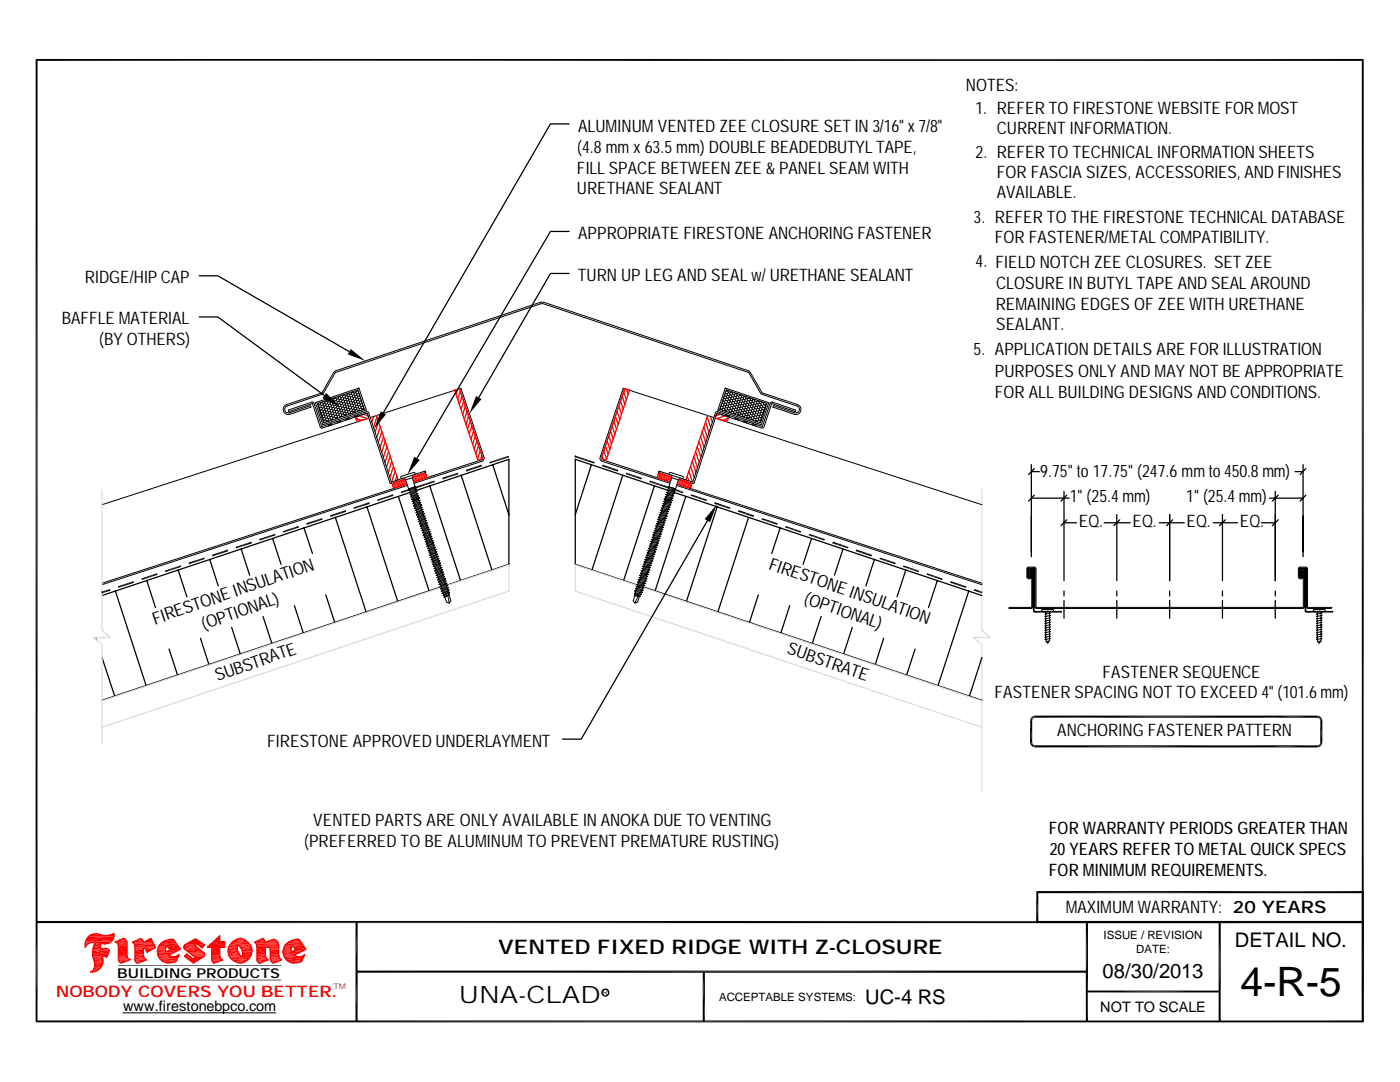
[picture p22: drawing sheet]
<svg xmlns="http://www.w3.org/2000/svg" width="279mm" height="216mm" viewBox="0 0 279 216" stroke-linecap="round" stroke-linejoin="round" font-family="sans-serif">
<defs><g id="words">
<text font-size="8.1" x="247.6" y="198.7">4-R-5</text>
<text font-size="4.8" x="91.6" y="200.1">UNA-CLAD</text>
<g font-size="4">
<text x="99.4" y="190.4">VENTED FIXED RIDGE WITH Z-CLOSURE</text>
<text x="246.5" y="189">DETAIL NO.</text>
<text x="220" y="195.1">08/30/2013</text>
<text x="172.6" y="200.3">UC-4 RS</text>
</g>
<g font-size="3.4">
<text x="192.8" y="18.2">NOTES:</text>
<text x="194.6" y="22.7">1. REFER TO FIRESTONE WEBSITE FOR MOST</text>
<text x="115.4" y="26.2">ALUMINUM VENTED ZEE CLOSURE SET IN 3/16&quot; x 7/8&quot;</text>
<text x="198.9" y="26.7">CURRENT INFORMATION.</text>
<text x="115.1" y="34.6">FILL SPACE BETWEEN ZEE &amp; PANEL SEAM WITH</text>
<text x="115.2" y="30.4">(4.8 mm x 63.5 mm) DOUBLE BEADEDBUTYL TAPE,</text>
<text x="194.7" y="31.6">2. REFER TO TECHNICAL INFORMATION SHEETS</text>
<text x="198.9" y="35.6">FOR FASCIA SIZES, ACCESSORIES, AND FINISHES</text>
<text x="115.1" y="38.8">URETHANE SEALANT</text>
<text x="198.9" y="39.6">AVAILABLE.</text>
<text x="115.4" y="47.7">APPROPRIATE FIRESTONE ANCHORING FASTENER</text>
<text x="194.3" y="44.5">3. REFER TO THE FIRESTONE TECHNICAL DATABASE</text>
<text x="194.7" y="53.3">4. FIELD NOTCH ZEE CLOSURES. SET ZEE</text>
<text x="198.5" y="48.5">FOR FASTENER/METAL COMPATIBILITY.</text>
<text x="16.9" y="56.6">RIDGE/HIP CAP</text>
<text x="115.3" y="56.1">TURN UP LEG AND SEAL w/URETHANE SEALANT</text>
<text x="198.8" y="57.6">CLOSURE IN BUTYL TAPE AND SEAL AROUND</text>
<text x="12.3" y="64.7">BAFFLE MATERIAL</text>
<text x="198.7" y="61.8">REMAINING EDGES OF ZEE WITH URETHANE</text>
<text x="198.8" y="65.9">SEALANT.</text>
<text x="19.8" y="68.9">(BY OTHERS)</text>
<text x="194.3" y="70.7">5. APPLICATION DETAILS ARE FOR ILLUSTRATION</text>
<text x="198.5" y="75.2">PURPOSES ONLY AND MAY NOT BE APPROPRIATE</text>
<text x="198.5" y="79.5">FOR ALL BUILDING DESIGNS AND CONDITIONS.</text>
<text x="207.6" y="95.2">9.75&quot; to 17.75&quot; (247.6 mm to 450.8 mm)</text>
<text x="213.5" y="100.2">1&quot; (25.4 mm)</text>
<text x="236.7" y="100.2">1&quot; (25.4 mm)</text>
<text x="215.3" y="105.1">EQ.</text>
<text x="226" y="105.1">EQ.</text>
<text x="236.8" y="105.1">EQ.</text>
<text x="247.4" y="105.1">EQ.</text>
<text x="153.2" y="113.5" transform="rotate(19 153.2 113.5)">FIRESTONE INSULATION</text>
<text x="30.9" y="124.6" transform="rotate(-19 30.9 124.6)">FIRESTONE INSULATION</text>
<text x="40.7" y="125.6" transform="rotate(-19 40.7 125.6)">(OPTIONAL)</text>
<text x="160.3" y="120.4" transform="rotate(19 160.3 120.4)">(OPTIONAL)</text>
<text x="156.9" y="130.3" transform="rotate(19 156.9 130.3)">SUBSTRATE</text>
<text x="43.4" y="135.9" transform="rotate(-19 43.4 135.9)">SUBSTRATE</text>
<text x="220" y="135.3">FASTENER SEQUENCE</text>
<text x="198.5" y="139.4">FASTENER SPACING NOT TO EXCEED 4&quot; (101.6 mm)</text>
<text x="53.3" y="149">FIRESTONE APPROVED UNDERLAYMENT</text>
<text x="211" y="146.9">ANCHORING FASTENER PATTERN</text>
<text x="62.5" y="164.8">VENTED PARTS ARE ONLY AVAILABLE IN ANOKA DUE TO VENTING</text>
<text x="209.3" y="166.4">FOR WARRANTY PERIODS GREATER THAN</text>
<text x="60.7" y="169">(PREFERRED TO BE ALUMINUM TO PREVENT PREMATURE RUSTING)</text>
<text x="209.5" y="170.6">20 YEARS REFER TO METAL QUICK SPECS</text>
<text x="209.3" y="174.7">FOR MINIMUM REQUIREMENTS.</text>
<text x="212.7" y="182.2">MAXIMUM WARRANTY: 20 YEARS</text>
</g>
<text font-size="3.2" fill="#f00" x="11.2" y="198.9">NOBODY COVERS YOU BETTER.</text>
<g font-size="2.9">
<text x="24.6" y="201.8">www.firestonebpco.com</text>
<text x="219.6" y="201.9">NOT TO SCALE</text>
</g>
<text font-size="2.7" x="23.4" y="195.1">BUILDING PRODUCTS</text>
<g font-size="2.3">
<text x="220.2" y="187.4">ISSUE / REVISION</text>
<text x="226.8" y="190.2">DATE:</text>
<text x="143.5" y="199.7">ACCEPTABLE SYSTEMS:</text>
</g>
<text font-size="1.6" fill="#f00" x="66.6" y="197.3">TM</text>
<text font-size="1.6" x="120.1" y="198.5">R</text>
</g></defs>
<g fill="none" stroke="#000" stroke-width=".25">
<path d="M113.6 24.7h-3.7l-33.4 57.7M39.8 55h3.7l26.2 15.1M113.6 54.6h-3.7l-14.4 24.7M113.6 46.2h-3.7l-26.7 45.2M39.8 63.2h3.7l21.2 15.7M79.5 99.1l6.1 18.8M81.7 98.3l-61.3 20.5M82.9 97.9l18.7-6.2v20.9l-12.5 4.2M85.8 96.9l6.1 18.9M92 94.8l6.2 18.9M98.3 92.8l3.3 9.9M118 92.8l-3.2 9.9"/>
<path d="M124.3 94.8l-6.1 18.9M130.6 96.9l-6.1 18.9M133.1 97.8l-18.3-6.1v20.9l12.5 4.2M134.4 98.2l61.6 20.6M136.9 99.1l-6.2 18.8M205.8 92.7v18.4M205.8 99.4h7.6M205.8 94.1h1.6M206.4 98.8l-1.1 1.2M206.4 93.5l-1.1 1.2M212.3 98v17.9M212.9 98.8l-1.1 1.2"/>
<path d="M253.4 99.4h6.7M254.5 98v17.9M255.1 98.8l-1.2 1.2M258.4 94.1h1.7M260.1 92.7v18.4M260.6 98.8l-1.1 1.2M260.6 93.5l-1.1 1.2M23 117.9l6.2 18.9M29.3 115.8l1.7 5.4M35.6 113.7l1.7 5.4M41.9 111.6l1.7 5.3M48.1 109.6l1.7 5.2"/>
<path d="M54.4 107.4l1.7 5.2M60.7 105.3l1.7 5.1M65 118.7l1.8 5.5M66.9 103.3l6.2 18.8M73.2 101.1l6.2 18.9M88.1 117.1l-67.7 22.6M128.3 117.1l67.7 22.6M141.2 103.9l-25.2 43.6h-3.7M143.1 101.1l-6.1 18.9M149.4 103.3l-6.1 18.8M151.3 118.7l-1.7 5.5M155.7 105.3l-1.7 5.1"/>
<path d="M162 107.4l-1.7 5.2M168.2 109.6l-1.7 5.2M174.5 111.6l-1.7 5.3M180.8 113.7l-1.8 5.4M187.1 115.8l-1.8 5.4M193.3 117.9l-6.1 18.9M212.3 117.9v1M212.3 119.8v3.6M212.3 104.3h2.5M212.9 103.7l-1.1 1.2M220.3 104.3h5.3M222.9 102.7v13.2"/>
<path d="M222.9 117.9v1M222.9 119.8v3.6M223.5 103.7l-1.2 1.2M231.4 104.3h4.9M233.4 102.7v13.2M233.4 117.9v1M233.4 119.8v3.6M234 103.7l-1.2 1.2M242.1 104.3h4.9M244 102.7v13.2M244 117.9v1M244 119.8v3.6"/>
<path d="M244.6 103.7l-1.2 1.2M251.8 104.3h2.7M254.5 117.9v1M254.5 119.8v3.6M255.1 103.7l-1.2 1.2M19.1 127.2l.1 .5M20.4 131.2l2.5 7.7M33.7 129.5l1.7 5.2M40 127.3l1.7 5.3M46.2 125.2l1.8 5.3M52.5 123l1.8 5.4M58.8 120.9l1.7 5.4"/>
<path d="M157.6 120.9l-1.8 5.4M163.9 123l-1.8 5.4M170.1 125.2l-1.7 5.3M176.4 127.3l-1.7 5.3M182.6 129.5l-1.7 5.2M196 131.2l-2.5 7.7"/>
</g>
<path d="M20.4 97.7v28.1l1.7 1.4h-3.4l1.7 1.4v19.8M196 97.7v28.1l1.7 1.4h-3.4l1.7 1.4v29.3M88.1 117.2l-67.7 22.7M89.4 116.8l12.2-4.1v5.2l-81.2 27.2M127.3 116.9l-12.5-4.2v5.2l81.2 27.2M128.5 117.3l67.5 22.6M19 127.2l-.1 .2" fill="none" stroke="#dcdcdc" stroke-width=".25"/>
<g fill="none" stroke="#000" stroke-width=".2">
<path d="M65.2 79.9v.1M65.7 79.8h.1M65.8 79.8l-.1 .3M66.1 79.7l-.3 .1M66.1 79.6v.1M66.1 79.7l.2 .2M66.3 79.9v.3M66.5 79.5h.1M66.6 79.8l-.3 .1M66.6 79.8l.2 .3M66.6 79.5v.3M66.9 79.4l-.3 .1"/>
<path d="M66.9 79.4l.3 .2M67 79.3l-.1 .1M67.1 79.9l-.3 .2M67.1 79.9l.3 .2M67.2 79.6l-.1 .3M67.4 79.2h.1M67.5 79.5l-.3 .1M67.5 79.5l.2 .3M67.5 79.2v.3M67.7 79.8l-.1 .3M67.8 79.1l-.3 .1M67.8 79.1l.3 .2"/>
<path d="M67.9 79l-.1 .1M68 79.6l-.3 .2M68 79.6l.2 .2M68.1 79.3l-.1 .3M68.2 79.8v.4M68.3 78.9l.1 .1M68.4 79.2l-.3 .1M68.4 79.2l.2 .3M68.4 79v.2M68.5 79.8h-.3M68.5 79.8l.2 .2M68.6 79.5l-.1 .3"/>
<path d="M68.7 78.8l-.3 .2M68.7 78.8l.3 .2M68.7 78.7v.1M68.7 80v.3M68.9 79.4l-.3 .1M68.9 79.4l.2 .1M69 79l-.1 .4M69 79.9l-.3 .1M69 79.9l.3 .2M69.1 79.5l-.1 .4M69.2 78.6l.1 .1M69.3 79h-.3"/>
<path d="M69.3 79l.2 .2M69.3 78.7v.3M69.4 79.5h-.3M69.4 79.5l.2 .2M69.5 79.2l-.1 .3M69.6 80l-.3 .1M69.6 78.6l-.3 .1M69.6 78.4v.2M69.6 80l.2 .2M69.6 78.6l.2 .1M69.6 79.7v.3M69.8 79.1l-.3 .1"/>
<path d="M69.8 79.1l.2 .1M69.8 78.7v.4M69.9 79.6l-.3 .1M69.9 79.6l.2 .2M70 79.2l-.1 .4M70.1 78.7h-.3M70.1 78.7l.3 .2M70.1 78.3l.1 .1M70.1 79.8v.3M70.2 78.4l-.1 .3M70.3 79.2h-.3M70.3 79.2l.2 .2"/>
<path d="M70.4 78.9l-.1 .3M70.4 79.7l-.3 .1M70.4 79.7l.3 .2M70.5 78.3l-.3 .1M70.5 78.1v.2M70.5 78.3l.2 .1M70.5 79.4l-.1 .3M70.7 78.8l-.3 .1M70.7 78.8l.2 .2M70.7 78.4v.4M70.7 79.9l-.1 .3M70.8 79.3l-.3 .1"/>
<path d="M70.8 79.3l.2 .2M70.9 79l-.1 .3M71 79.8l-.3 .1M71 78.4h-.3M71 79.8l.2 .2M71 78.4l.2 .2M71 78l.1 .1M71 79.5v.3M71.1 78.1l-.1 .3M71.2 78.9l-.3 .1M71.2 78.9l.2 .2M71.2 80v.3"/>
<path d="M71.2 78.6v.3M71.3 79.4l-.3 .1M71.3 79.4l.3 .2M71.4 78l-.3 .1M71.4 77.9v.1M71.4 78l.1 .1M71.4 79.1l-.1 .3M71.4 77.8l-8.1 2.7 1.3 3.9 8.1-2.7M71.4 77.8l1.3 3.9M71.5 79.9l-.3 .1M71.5 79.9l.3 .2M71.5 78.5l-.3 .1"/>
<path d="M71.5 78.5l.2 .1M71.6 78.3l-.1 .2M71.6 79.6l-.1 .3M71.7 79l-.3 .1M71.7 79l.1 .1M71.8 78.8l-.1 .2M71.9 79.5l-.3 .1M71.9 79.5l.1 .1M71.9 79.3v.2M72.1 79.8v.2M91.7 77.6l4.6 14-13.8 4.6M124.7 77.6l-4.7 13.8 .1 .2 13.7 4.6"/>
<path d="M144.3 79.8v.2M144.4 79.3l.1 .2M144.5 79.5l.3 .1M144.5 79.5l-.2 .1M144.6 78.8l.1 .2M144.7 79l.2 .1M144.7 79l-.2 .1M144.7 77.4l8.7 2.9-1.5 4.5-8.6-3zM144.8 79.6v.3M144.8 78.3v.2M144.8 78.5l.3 .1M144.8 79.9l.3 .1"/>
<path d="M144.8 78.5l-.1 .1M144.8 79.9l-.2 .2M144.9 79.1l.1 .3M144.9 77.8l8.1 2.7-1.2 3.9-8.2-2.7zM145 78l.3 .1M145 77.9v.1M145 78l-.1 .1M145 79.4l.3 .1M145 79.4l-.2 .2M145.1 80l.1 .3M145.1 78.6l.1 .3M145.2 78.9l.3 .1"/>
<path d="M145.2 78.9l-.3 .2M145.3 79.5l.1 .3M145.3 78.1l.1 .3M145.4 78.4h.3M145.4 79.8l.3 .1M145.4 78l-.1 .1M145.4 78.4l-.3 .2M145.4 79.8l-.3 .2M145.5 79v.3M145.5 79.3l.3 .1M145.5 79.3l-.2 .2M145.7 79.9v.3"/>
<path d="M145.7 78.4v.4M145.7 78.8l.3 .1M145.7 78.8l-.2 .2M145.8 79.4l.1 .3M145.8 78.1l.1 .2M145.9 78.3l.3 .1M145.9 79.7l.3 .1M145.9 78.3l-.2 .1M145.9 79.7l-.2 .2M146 78.9v.3M146 79.2h.3M146 79.2l-.2 .2"/>
<path d="M146.2 79.8l.1 .3M146.2 78.4v.3M146.2 78.7h.3M146.2 78.7l-.2 .2M146.3 78.3l-.1 .1M146.3 79.2l.1 .4M146.4 79.6l.3 .1M146.4 79.6l-.2 .2M146.5 78.7l.1 .4M146.6 79.1l.3 .1M146.6 79.1l-.3 .1M146.7 79.7l.1 .3"/>
<path d="M146.7 78.4l.1 .2M146.8 78.6l.3 .1M146.8 80l.3 .1M146.8 78.6l-.3 .1M146.8 80l-.2 .2M146.9 79.2v.3M146.9 79.5h.3M146.9 79.5l-.2 .2M147.1 78.7v.3M147.1 79h.3M147.1 79l-.2 .2M147.2 78.6l-.1 .1"/>
<path d="M147.2 79.5l.1 .4M147.3 79.9l.3 .1M147.3 79.9l-.2 .2M147.4 79l.1 .4M147.5 79.4l.3 .1M147.5 79.4l-.3 .1M147.6 80l.1 .3M147.6 78.7l.1 .1M147.7 78.8l.3 .2M147.7 78.8l-.3 .2M147.8 79.5v.3M147.8 79.8h.3"/>
<path d="M147.8 79.8l-.2 .2M148 79v.2M148 79.2l.3 .1M148 79.2l-.2 .3M148 78.9v.1M148.1 79.8l.1 .4M148.3 79.3l.1 .3M148.4 79.6l.2 .2M148.4 79.6l-.3 .2M148.5 79v.1M148.5 79.1l.3 .1M148.5 79.1l-.2 .2"/>
<path d="M148.6 79.8l.1 .3M148.8 79.2l.1 .3M148.9 79.5l.3 .1M148.9 79.5l-.3 .3M148.9 79.2h-.1M149.2 79.6v.3M149.2 79.9l.3 .2M149.2 79.9l-.2 .2M149.4 79.4l.3 .1M149.4 79.3v.1M149.4 79.4l-.2 .2M149.7 79.5l.1 .3"/>
<path d="M149.8 79.8l.3 .1M149.8 79.5h-.1M149.8 79.8l-.3 .3M150.1 79.9v.3M150.3 79.7l.3 .1M150.3 79.6v.1M150.3 79.7l-.2 .2M150.6 79.8l.1 .3M150.7 79.8h-.1M151.1 79.9l.1 .1M56.9 80.9l7.4-2.5 2.3-4.1 .4-.3 41.2-13.7 41.2 13.7 .3 .3 2.4 4.1 7.1 2.3a1.02 1.02 0 0 1 .6 1.3 1.02 1.02 0 0 1-1.3 .7l-4.2-1.5 .1-.3 4.2 1.5a.72 .72 0 0 0 .9-.5 .72 .72 0 0 0-.4-.9l-7-2.3-.3-.3-2.4-4.1-41.2-13.7-41.3 13.7-2.3 4.1-.4 .3-6.9 2.3a.72 .72 0 0 0-.4 .9 .72 .72 0 0 0 .8 .5l4.3-1.5 .1 .3-4.3 1.5a1.01 1.01 0 0 1-1.2-.5 1.01 1.01 0 0 1 .3-1.3zM62.9 80.3l8.7-2.9 1.5 4.4-8.7 3z"/>
<path d="M63.4 80.6l.2 .2M63.5 80.5l-.1 .1M63.6 81.1l-.1 .1M63.6 81.1l.2 .2M63.6 80.8v.3M63.8 81.6l-.1 .1M63.8 81.6l.2 .2M63.8 81.3v.3M63.9 82.1v.1M63.9 80.7l-.3 .1M63.9 82.1l.3 .2M63.9 80.7l.3 .2"/>
<path d="M63.9 80.3l.1 .1M64 80.4l-.1 .3M64 81.8l-.1 .3M64.1 82.6v.1M64.1 81.2l-.3 .1M64.1 82.6l.2 .2M64.1 81.2l.2 .2M64.2 80.9l-.1 .3M64.2 82.3l-.1 .3M64.3 83.1l-.1 .1M64.3 81.7l-.3 .1M64.3 83.1l.2 .3"/>
<path d="M64.3 81.7l.2 .3M64.3 80.3l-.3 .1M64.3 80.2v.1M64.3 80.3l.2 .2M64.3 81.4v.3M64.3 82.8v.3M64.4 83.7h.1M64.4 83.7l.3 .2M64.5 82.3h-.3M64.5 80.8l-.3 .1M64.5 82.3l.2 .2M64.5 80.8l.2 .2"/>
<path d="M64.5 80.5v.3M64.5 82v.3M64.5 83.4l-.1 .3M64.6 84.2h.1M64.6 84.2l.2 .1M64.6 82.8h-.3M64.6 81.3l-.3 .1M64.6 82.8l.3 .2M64.6 81.3l.3 .2M64.7 81l-.1 .3M64.7 82.5l-.1 .3M64.7 83.9l-.1 .3"/>
<path d="M64.8 83.3l-.3 .1M64.8 81.8l-.3 .2M64.8 80.4l-.3 .1M64.8 83.3l.2 .2M64.8 81.8l.2 .2M64.8 80.4l.3 .2M64.8 80.1h.1M64.9 81.5l-.1 .3M64.9 83l-.1 .3M64.9 80.1l-.1 .3M65 83.8l-.3 .1M65 82.3l-.3 .2"/>
<path d="M65 80.9l-.3 .1M65 83.8l.2 .2M65 82.3l.2 .2M65 80.9l.2 .3M65 82v.3M65 83.5v.3M65.1 80.6l-.1 .3M65.2 82.9l-.3 .1M65.2 81.4l-.3 .1M65.2 82.9l.2 .2M65.2 81.4l.2 .3M65.2 80l-.3 .1"/>
<path d="M65.2 82.5v.4M65.2 84v.2M65.2 80l.2 .2M65.2 81.2v.2M65.3 83.4l-.3 .1M65.3 82h-.3M65.3 83.4l.3 .2M65.3 82l.3 .2M65.4 80.5l-.3 .1M65.4 83.1l-.1 .3M65.4 80.5l.2 .2M65.4 80.2v.3"/>
<path d="M65.4 81.7l-.1 .3M65.5 83.9l-.3 .1M65.5 82.5h-.3M65.5 83.9l.1 .1M65.5 82.5l.2 .2M65.5 84.7l.1 .3M65.5 81l-.3 .2M65.5 81l.2 .2M65.6 80.7l-.1 .3M65.6 82.2l-.1 .3M65.6 83.6l-.1 .3M65.7 83l-.3 .1"/>
<path d="M65.7 83l.2 .2M65.7 81.5l-.3 .2M65.7 80.1l-.3 .1M65.7 81.5l.2 .2M65.7 80.1l.3 .2M65.7 81.2v.3M65.7 82.7v.3M65.8 83.5l-.2 .1M65.8 83.5l.3 .2M65.9 82.1l-.3 .1M65.9 80.6l-.3 .1M65.9 82.1l.2 .2"/>
<path d="M65.9 80.6l.2 .3M65.9 81.7v.4M65.9 83.2l-.1 .3M66 80.3l-.1 .3M66 82.6l-.3 .1M66 81.2h-.3M66 82.6l.3 .2M66 81.2l.3 .2M66 84.5l.2 .3M66.1 82.3l-.1 .3M66.1 83.7l-.1 .2M66.1 80.9l-.1 .3"/>
<path d="M66.2 83.1l-.3 .1M66.2 81.7h-.3M66.2 83.1l.2 .2M66.2 81.7l.3 .2M66.3 80.2l-.3 .1M66.3 82.8l-.1 .3M66.3 80.2l.2 .2M66.3 81.4l-.1 .3M66.4 83.6l-.3 .1M66.4 82.2l-.3 .1M66.4 83.6l.1 .1M66.4 82.2l.2 .2"/>
<path d="M66.4 80.7l-.3 .2M66.4 83.3v.3M66.4 80.7l.2 .2M66.5 80.4l-.1 .3M66.5 81.9l-.1 .3M66.5 82.7l-.2 .1M66.5 82.7l.3 .2M66.6 81.3l-.3 .1M66.6 81.3l.2 .1M66.6 80.9v.4M66.6 82.4l-.1 .3M66.7 83.2l-.3 .1"/>
<path d="M66.7 83.2l.3 .2M66.8 81.8l-.3 .1M66.8 80.3l-.3 .1M66.8 81.8l.2 .2M66.8 80.3l.2 .3M66.8 80.1v.2M66.8 81.4v.4M66.8 82.9l-.1 .3M66.9 82.3l-.3 .1M66.9 80.9h-.3M66.9 82.3l.2 .2M66.9 80.9l.3 .2"/>
<path d="M67 80.6l-.1 .3M67 82l-.1 .3M67 83.4l-.1 .2M67.1 82.8l-.3 .1M67.1 81.4h-.3M67.1 82.8l.2 .2M67.1 81.4l.3 .2M67.1 82.5v.3M67.2 81.1l-.1 .3M67.2 84.1l.2 .3M67.3 83.3l-.3 .1M67.3 81.9l-.3 .1"/>
<path d="M67.3 80.4l-.3 .2M67.3 83.3l.1 .1M67.3 81.9l.2 .2M67.3 80.4l.2 .2M67.3 83v.3M67.4 80.1l-.1 .3M67.4 81.6l-.1 .3M67.4 82.4l-.3 .1M67.4 81l-.2 .1M67.4 82.4l.3 .2M67.4 81l.3 .2M67.5 80.6l-.1 .4"/>
<path d="M67.5 82.1l-.1 .3M67.6 82.9l-.3 .1M67.6 81.5l-.2 .1M67.6 82.9l.3 .2M67.6 81.5l.3 .2M67.6 80.1h-.2M67.6 80.1l.3 .2M67.7 81.2l-.1 .3M67.7 82.6l-.1 .3M67.8 82l-.3 .1M67.8 80.6h-.3M67.8 82l.2 .2"/>
<path d="M67.8 80.6l.2 .2M67.8 83.9l.1 .3M67.9 80.3l-.1 .3M67.9 81.7l-.1 .3M67.9 83.1l-.1 .2M68 82.5l-.3 .1M68 81.1l-.3 .1M68 82.5l.2 .2M68 81.1l.2 .2M68 80.8v.3M68 82.2v.3M68.2 83l-.3 .1"/>
<path d="M68.2 81.6l-.3 .1M68.2 80.2l-.3 .1M68.2 83l.1 .1M68.2 81.6l.2 .2M68.2 80.2l.2 .1M68.2 81.3v.3M68.2 82.7v.3M68.3 82.1l-.3 .1M68.3 80.7l-.3 .1M68.3 82.1l.2 .2M68.3 80.7l.3 .2M68.4 81.8l-.1 .3"/>
<path d="M68.4 80.3l-.1 .4M68.5 82.6l-.3 .1M68.5 81.2l-.3 .1M68.5 82.6l.2 .2M68.5 81.2l.2 .2M68.5 82.3v.3M68.6 80.9l-.1 .3M68.7 81.7l-.3 .1M68.7 81.7l.2 .2M68.7 80.3h-.3M68.7 82.8v.2M68.7 80.3l.2 .2"/>
<path d="M68.7 81.4v.3M68.8 82.2l-.3 .1M68.8 82.2l.3 .2M68.9 80.8l-.3 .1M68.9 80.8l.2 .2M68.9 80.5v.3M68.9 81.9l-.1 .3M69 82.7l-.3 .1M69 82.7l.2 .1M69 83.5l.1 .3M69 81.3l-.3 .1M69 81.3l.3 .2"/>
<path d="M69.1 81l-.1 .3M69.1 82.4l-.1 .3M69.2 81.8l-.3 .1M69.2 80.4l-.3 .1M69.2 81.8l.2 .2M69.2 80.4l.3 .2M69.3 81.5l-.1 .3M69.3 80.1l-.1 .3M69.4 82.3l-.3 .1M69.4 80.9l-.3 .1M69.4 82.3l.2 .2M69.4 80.9l.2 .2"/>
<path d="M69.4 82v.3M69.5 80.6l-.1 .3M69.6 81.4l-.3 .1M69.6 81.4l.2 .2M69.6 82.5v.2M69.6 83.4l.1 .3M69.6 81.1v.3M69.7 81.9l-.3 .1M69.7 81.9l.3 .2M69.8 80.5l-.3 .1M69.8 80.5l.2 .2M69.8 80.2v.3"/>
<path d="M69.8 81.6l-.1 .3M69.9 82.4l-.3 .1M69.9 82.4l.2 .1M69.9 81l-.3 .1M69.9 81l.2 .2M70 80.7l-.1 .3M70 82.1l-.1 .3M70.1 81.5l-.3 .1M70.1 80.1l-.3 .1M70.1 81.5l.2 .2M70.1 80.1l.2 .2M70.1 81.2v.3"/>
<path d="M70.3 82l-.3 .1M70.3 80.6l-.3 .1M70.3 82l.2 .2M70.3 80.6l.2 .2M70.3 80.3v.3M70.3 81.7v.3M70.4 81.1l-.3 .1M70.4 81.1l.3 .2M70.5 82.2l-.1 .2M70.5 80.8l-.1 .3M70.6 81.6l-.3 .1M70.6 80.2l-.3 .1"/>
<path d="M70.6 81.6l.3 .2M70.6 80.2l.3 .2M70.7 81.3l-.1 .3M70.8 82.1l-.3 .1M70.8 80.7l-.3 .1M70.8 82.1l.2 .2M70.8 80.7l.2 .2M70.8 83l.1 .2M70.9 80.4l-.1 .3M70.9 81.8l-.1 .3M71 81.2l-.3 .1M71 81.2l.2 .2"/>
<path d="M71 80.9v.3M71.2 81.7l-.3 .1M71.2 80.3l-.3 .1M71.2 81.7l.2 .2M71.2 80.3l.2 .2M71.2 81.4v.3M71.3 80.8l-.3 .1M71.3 80.8l.2 .2M71.4 80.5l-.1 .3M71.4 81.9l-.1 .2M71.4 82.8l.1 .3M71.5 81.3l-.3 .1"/>
<path d="M71.5 81.3l.2 .2M71.5 81v.3M71.7 81.8l-.3 .1M71.7 80.4l-.3 .1M71.7 81.8l.1 .2M71.7 80.4l.2 .2M71.7 81.5v.3M71.8 80.1l-.1 .3M71.8 80.9l-.3 .1M71.8 80.9l.3 .2M71.9 80.6l-.1 .3M72 81.4l-.3 .1"/>
<path d="M72 81.4l.3 .2M72.1 80l-.3 .1M72.1 80l.1 .1M72.1 81.1l-.1 .3M72.2 80.5l-.3 .1M72.2 80.5l.1 .1M72.3 80.3l-.1 .2M72.3 81.6l-.1 .2M72.4 81l-.3 .1M72.4 81l.1 .2M72.4 80.8v.2M72.6 81.5l-.3 .1"/>
<path d="M72.6 81.5l.1 .2M72.6 81.3v.2M73.6 83.4l-53.2 17.3M73.9 83.3l18.1-5.8 4.6 13.8-.1 .6-13.9 4.5M80 95.1l2.7-.9 .1 .3v.2l-2.7 .8zM80.1 95.5l-2 .7-4.7-14-.2-.1-9 3-1.5-4.7-.2-.1-.2-.1-4.8 1.6 .2 .3 4.7-1.6 1.5 4.8 .2 .1 9.2-3 4.5 13.9 .1 .2h.3l2.6-.9M80.9 95.8l.6 1.7M81.2 96.6l-60.8 19.8M81.3 96.9l-60.9 19.8M81.5 97.5l.2 .1M81.7 97.6l1-.4h.3l-1.5 .7zM81.8 98.8l1.2-.8h.3z"/>
<path d="M81.8 97.8l.1 .2M81.9 98l1.2-.4-.2 .2-.9 .5h-.3zM82 98.3v.2M82.1 99.7l1.2-.8h.3zM82.1 98.7l.1 .3M82.2 99l1.2-.5-1.1 .7h-.3zM82.3 99.2v.2M82.3 95.3l.5 1.8-1.3 .4M82.3 95.3l-1.4 .5-.3-.4M82.4 94.8l-.1 .5M82.4 99.6l.1 .3M82.5 99.9l1.2-.5-1.2 .7h-.2z"/>
<path d="M82.8 97.4v.2M82.8 94.7l2.1-.7 .1 .3-2.7 .9M82.8 97.2l.1 .3M82.9 97.8l.1 .2M83.1 98.3v.2M83.2 98.7l.1 .2M83.4 99.1v.3M83.5 99.6l.1 .2M114.9 90.9l-.2 .3M132.5 99.6l1.4 .1 .3 .2h-.3zM132.7 99.1h.3l1.3 .3-1.3-.1zM132.8 99.7v.3"/>
<path d="M132.8 98.7l1.4 .1 .3 .2-1.4-.2zM133 99.3l-.1 .2M133 98.3l.3-.1 1.3 .3-.3 .1zM133.1 98.8l-.1 .3M133.1 97.8l1.4 .1 .2 .2-1.3-.1zM133.3 97.4l.3-.1 1.3 .3-.3 .1-1.1-.2zM133.3 98.4l-.1 .2M133.4 98l-.1 .2M133.5 97.1l.1 .2M133.5 97.5v.2M133.6 94.7l-2.1-.7-.1 .3 2.6 .9M133.7 94.2l2.7 .9-.1 .3-.1 .1-2.6-.8z"/>
<path d="M133.9 99.9l-.1 .3M134 94.8l.1 .5 1.3 .5M134 99.5l-.1 .2M134.1 95.3l-.6 1.8M134.2 99l-.1 .3M134.3 98.6l-.1 .2M134.5 98.1l-.1 .3M134.6 97.7l-.1 .2M134.8 97.6l-.1 .3M135 96.9l61 19.8M135.1 96.6l60.9 19.8M135.4 95.8l-.6 1.7-1.3-.4"/>
<path d="M135.8 95.4l-.4 .4M136.2 95.5l2.1 .7 4.6-14 .3-.1 8.9 3 1.6-4.7 .2-.1 .2-.1 4.7 1.6-.1 .3-4.7-1.6-1.6 4.8-.1 .1-9.2-3-4.5 13.9-.4 .2-2.7-.9M142.5 83.3l-18.1-5.8-4.7 14.1 .4 .4 13.6 4.4M142.7 83.4l53.3 17.3M143.8 81.3v.2M143.8 81.5l.3 .1M143.8 81.5l-.1 .2M143.9 80.8l.1 .2M144 81l.3 .1M144 81l-.2 .2M144.1 81.6v.2M144.1 80.3v.2"/>
<path d="M144.1 80.5l.3 .1M144.1 80.5l-.1 .1M144.3 81.1v.3M144.3 80l.3 .1M144.3 81.4l.3 .1M144.3 80l-.2 .1M144.3 81.4l-.2 .2M144.4 80.6l.1 .3M144.5 80.9l.3 .1M144.5 80.9l-.2 .2M144.6 81.5l.1 .3M144.6 80.1l.1 .3"/>
<path d="M144.7 80.4l.2 .1M144.7 80.4l-.3 .2M144.7 81.8l.3 .1M144.7 81.8l-.2 .2M144.8 81l.1 .3M144.9 81.3l.3 .1M144.9 81.3l-.3 .2M144.9 80.5l.1 .3M145 81.9v.2M145 82.8l-.1 .3M145 80.8l.3 .1M145 80.8l-.2 .2"/>
<path d="M145.2 81.4v.3M145.2 80.3l.3 .1M145.2 81.7l.3 .1M145.2 80.3l-.3 .2M145.2 81.7l-.2 .2M145.3 80.9l.1 .3M145.4 81.2l.3 .1M145.4 81.2l-.2 .2M145.5 81.8l.1 .3M145.5 80.4v.3M145.5 80.7l.3 .1M145.5 80.7l-.2 .2"/>
<path d="M145.6 82.1l.3 .1M145.6 82.1l-.2 .2M145.6 83l-.1 .2M145.7 81.3l.1 .3M145.7 80.2l.3 .1M145.7 80.2l-.2 .2M145.8 81.6l.2 .1M145.8 81.6l-.3 .2M145.8 80.8l.1 .3M145.9 82.2v.2M145.9 81.1l.3 .1M145.9 81.1l-.2 .2"/>
<path d="M146 80.3l.1 .3M146 81.7l.1 .3M146.1 80.6l.3 .1M146.1 82l.3 .1M146.1 80.6l-.3 .2M146.1 82l-.2 .2M146.2 81.2l.1 .3M146.3 80.1l.3 .1M146.3 81.5l.3 .1M146.3 80.1l-.3 .2M146.3 81.5l-.3 .2M146.4 82.1v.3"/>
<path d="M146.4 80.7v.3M146.4 81l.3 .1M146.4 82.4l.3 .1M146.4 81l-.2 .2M146.4 82.4l-.1 .1M146.6 81.6v.3M146.6 80.2v.3M146.6 80.5l.3 .1M146.6 80.5l-.2 .2M146.6 81.9l.3 .1M146.6 81.9l-.2 .2M146.7 82.5l.1 .2"/>
<path d="M146.7 81.1l.1 .3M146.8 83.4l-.1 .3M146.8 81.4l.3 .1M146.8 81.4l-.2 .2M146.9 82l.1 .3M146.9 80.6l.1 .3M147 80.9l.3 .1M147 82.3l.3 .1M147 80.9l-.3 .2M147 82.3l-.3 .2M147.1 80.1l.1 .3M147.1 81.5l.1 .3"/>
<path d="M147.2 80.4l.2 .1M147.2 81.8l.2 .1M147.2 80.4l-.3 .2M147.2 81.8l-.3 .2M147.3 82.4v.3M147.3 81v.3M147.3 81.3l.3 .1M147.3 82.7l.3 .1M147.3 81.3l-.2 .2M147.3 82.7l-.1 .1M147.4 83.5l-.1 .3M147.4 81.9l.1 .3"/>
<path d="M147.4 80.5l.1 .3M147.5 80.8l.3 .1M147.5 82.2l.3 .1M147.5 80.8l-.2 .2M147.5 82.2l-.2 .2M147.6 82.8l.1 .2M147.6 81.4l.1 .3M147.7 80.3h.3M147.7 81.7l.3 .1M147.7 80.3l-.3 .2M147.7 81.7l-.3 .2M147.8 82.3l.1 .3"/>
<path d="M147.8 80.9v.3M147.8 81.2l.3 .1M147.8 81.2l-.2 .2M147.9 82.6l.3 .1M147.9 82.6l-.3 .2M148 81.8v.3M148 80.3v.4M148 80.7l.3 .1M148 80.7l-.2 .2M148 82.1l.3 .1M148 82.1l-.2 .2M148.1 81.3l.1 .3"/>
<path d="M148.2 80.2l.3 .1M148.2 82.7v.3M148.2 80.2l-.2 .1M148.2 81.6l.3 .1M148.2 83l.3 .1M148.2 81.6l-.2 .2M148.2 83l-.1 .1M148.3 80.8l.1 .3M148.3 82.2l.1 .3M148.4 81.1l.3 .1M148.4 82.5l.3 .1M148.4 81.1l-.3 .2"/>
<path d="M148.4 82.5l-.2 .2M148.5 80.3v.3M148.5 83.1v.2M148.5 81.7v.3M148.5 80.6h.3M148.5 82l.3 .1M148.5 80.6l-.2 .2M148.5 82l-.2 .2M148.5 83.9l-.1 .3M148.7 82.6l.1 .3M148.7 81.2v.3M148.7 80.1h.3"/>
<path d="M148.7 81.5l.3 .1M148.7 80.1l-.2 .2M148.7 81.5l-.2 .2M148.8 82.9l.3 .1M148.8 82.9l-.3 .2M148.8 82.1l.1 .3M148.8 80.6l.1 .4M148.9 81l.3 .1M148.9 81l-.2 .2M148.9 82.4l.3 .1M148.9 82.4l-.2 .2M149 81.6l.1 .3"/>
<path d="M149 80.1l.1 .3M149.1 80.4l.3 .2M149.1 83v.3M149.1 80.4l-.3 .2M149.1 81.9l.3 .1M149.1 83.3l.3 .1M149.1 81.9l-.3 .2M149.1 83.3l-.1 .1M149.1 84.1l-.1 .3M149.2 81.1l.1 .3M149.2 82.5l.1 .3M149.3 81.4h.3"/>
<path d="M149.3 82.8l.3 .1M149.3 81.4l-.3 .2M149.3 82.8l-.2 .2M149.4 80.6v.3M149.4 83.4v.2M149.4 82v.3M149.4 80.9h.3M149.4 82.3l.3 .1M149.4 80.9l-.2 .2M149.4 82.3l-.2 .2M149.5 80.1l.1 .2M149.6 82.9v.3"/>
<path d="M149.6 81.4v.4M149.6 80.3l.3 .1M149.6 81.8l.3 .1M149.6 83.2l.3 .1M149.6 80.3l-.2 .3M149.6 81.8l-.2 .2M149.6 83.2l-.2 .2M149.7 82.4l.1 .3M149.7 80.9l.1 .4M149.8 81.3l.3 .1M149.8 82.7l.3 .1M149.8 81.3l-.2 .1"/>
<path d="M149.8 82.7l-.2 .2M149.9 83.3l.1 .3M149.9 81.9l.1 .3M149.9 80.4v.3M149.9 80.7l.3 .2M149.9 80.7l-.2 .2M150 82.2l.2 .1M150 83.6l.3 .1M150 82.2l-.3 .2M150 83.6l-.2 .1M150.1 82.8l.1 .3M150.1 81.4l.1 .3"/>
<path d="M150.1 80.2l.3 .1M150.1 80.2l-.2 .2M150.2 81.7h.2M150.2 83.1l.3 .1M150.2 81.7l-.3 .2M150.2 83.1l-.3 .2M150.2 82.3l.1 .3M150.2 80.9l.1 .3M150.3 83.7v.2M150.3 84.5l-.1 .3M150.3 81.2h.3M150.3 82.6l.3 .1"/>
<path d="M150.3 81.2l-.2 .2M150.3 82.6l-.2 .2M150.4 81.7l.1 .4M150.4 80.3l.1 .3M150.5 83.2v.3M150.5 80.6l.3 .1M150.5 82.1l.3 .1M150.5 83.5l.3 .1M150.5 80.6l-.3 .3M150.5 82.1l-.3 .2M150.5 83.5l-.2 .2M150.6 82.7l.1 .3"/>
<path d="M150.6 81.2l.1 .3M150.7 80.1l.3 .1M150.7 81.5l.3 .2M150.7 83l.3 .1M150.7 80.1l-.3 .2M150.7 81.5l-.3 .2M150.7 83l-.2 .2M150.8 83.6l.1 .3M150.8 82.2v.3M150.8 80.7v.3M150.8 81l.3 .2M150.8 82.5h.3"/>
<path d="M150.8 81l-.2 .2M150.8 82.5l-.2 .2M150.9 83.9l.3 .1M150.9 83.9l-.2 .1M150.9 84.7l-.1 .3M151 83.1v.3M151 81.7v.3M151 80.2v.3M151 80.5l.3 .1M151 82h.3M151 80.5l-.2 .2M151 82l-.2 .2"/>
<path d="M151 83.4l.3 .1M151 83.4l-.2 .2M151.1 82.5l.1 .4M151.1 81.2l.1 .2M151.2 80l.3 .1M151.2 81.4l.3 .1M151.2 84v.2M151.2 80l-.2 .2M151.2 81.4l-.2 .3M151.2 82.9l.3 .1M151.2 82.9l-.2 .2M151.3 82l.1 .3"/>
<path d="M151.3 80.6v.3M151.3 80.9l.3 .1M151.3 83.5l.1 .3M151.3 80.9l-.2 .3M151.4 82.3l.3 .2M151.4 83.8l.3 .1M151.4 82.3l-.3 .2M151.4 83.8l-.2 .2M151.5 81.5l.1 .3M151.5 80.1v.3M151.5 80.4l.3 .1M151.5 83l.1 .3"/>
<path d="M151.5 80.4l-.2 .2M151.6 81.8l.2 .2M151.6 83.3l.2 .1M151.6 80.1h-.1M151.6 81.8l-.3 .2M151.6 83.3l-.3 .2M151.6 81l.1 .3M151.7 83.9l.1 .3M151.7 82.5v.3M151.7 81.3l.3 .1M151.7 82.8h.3M151.7 81.3l-.2 .2"/>
<path d="M151.7 82.8l-.2 .2M151.8 84.2h.1M151.8 84.2l-.2 .1M151.8 80.5l.1 .3M151.8 83.4l.1 .3M151.8 82l.1 .3M151.9 80.8l.3 .1M151.9 82.3h.3M151.9 80.8l-.3 .2M151.9 82.3l-.2 .2M151.9 83.7h.1M151.9 83.7l-.2 .2"/>
<path d="M152 82.8l.1 .3M152 81.4l.1 .3M152 80.2l.1 .1M152.1 80.3l.3 .1M152.1 81.7l.3 .1M152.1 80.3l-.3 .2M152.1 81.7l-.3 .3M152.1 83.1v.1M152.1 83.1l-.3 .3M152.2 82.3l.1 .3M152.2 80.9v.3M152.2 81.2l.3 .1"/>
<path d="M152.2 81.2l-.2 .2M152.3 82.6v.1M152.3 82.6l-.3 .2M152.4 81.8v.3M152.4 80.4v.3M152.4 80.7l.3 .1M152.4 80.7l-.2 .2M152.4 82.1l.1 .1M152.4 80.3v.1M152.4 82.1l-.2 .2M152.5 81.3l.1 .3M152.6 81.6l.1 .1"/>
<path d="M152.6 81.6l-.2 .2M152.7 80.8l.1 .3M152.8 81.1v.1M152.8 81.1l-.3 .2M152.9 80.5l.1 .1M153 80.6h.1M153 80.6l-.3 .2M20.3 118.1l.1 .3M82.5 101l.3-.2 1.2-.6-.2 .3zM82.5 100.1l.1 .2M82.6 100.3l1-.5h.3l-.2 .3-1 .4h-.3zM82.7 100.5l.1 .3"/>
<path d="M82.8 101.9l1.2-.7h.3zM82.8 101l.1 .2M82.9 101.2l1-.5h.3l-1.2 .7h-.3zM83 102.3l1.5-.7-1.2 .7zM83 101.4l.1 .2M83.1 101.9l.1 .2M83.3 103.2l1.4-.7-.2 .2-.9 .5zM83.3 102.3v.2M83.3 102.5l1-.4h.3l-1.5 .7zM83.4 102.7l.1 .3M83.5 104.1l1.5-.7-.2 .2-1 .5zM83.6 103.2v.2"/>
<path d="M83.6 103.4l1-.4h.3l-1.2 .7h-.3zM83.7 100.1v.2M83.7 103.7l.1 .2M83.8 100.5l.1 .2M83.8 105l1.2-.7h.3zM83.8 104.1l.1 .2M83.9 104.3l1-.5h.3l-1.2 .8h-.3zM83.9 101l.1 .2M84 104.6l.1 .2M84.1 101.4l.1 .2M84.1 105l.1 .2M84.2 105.9l1.4-.7-.2 .2-.9 .5z"/>
<path d="M84.2 105.2l1.2-.5-.2 .3-.9 .5h-.3zM84.2 101.9l.1 .2M84.3 105.5v.2M84.4 102.3v.2M84.4 106.8l1.2-.7h.3zM84.5 105.9v.2M84.5 106.1l1-.5h.3l-1.2 .7h-.3zM84.5 102.7l.1 .3M84.6 106.3l.1 .3M84.6 103.2l.1 .2M84.7 107.7l1.2-.7h.3zM84.7 106.8l.1 .2"/>
<path d="M84.8 107l1.3-.5-1.2 .7h-.3zM84.8 103.6l.1 .2M84.9 107.2l.1 .2M84.9 104.1l.1 .2M85 107.7l.1 .2M85.1 107.9l1.2-.5-.2 .3-.9 .4h-.3zM85.1 104.5v.3M85.1 109l1.5-.7-.2 .2-1 .5zM85.2 108.1v.2M85.2 108.3l1-.4h.3l-1.5 .7zM85.2 105l.1 .2M85.3 108.5l.1 .3"/>
<path d="M85.4 105.4l.1 .2M85.4 109.9l.3-.2 1.2-.5-.2 .2zM85.4 109l.1 .2M85.5 109.2l1-.4h.3l-1.2 .7h-.3zM85.5 105.9l.1 .2M85.6 109.5l.1 .2M85.7 106.3l.1 .3M85.7 109.9l.1 .2M85.8 110.1l.9-.5h.4l-1.2 .8h-.3zM85.8 106.8l.1 .2M85.9 111.3l1.4-.8-.2 .3-.9 .5zM85.9 110.4v.2"/>
<path d="M85.9 110.6l1-.5h.3l-1.5 .7zM86 107.2v.2M86 110.8l.1 .2M86.1 107.7l.1 .2M86.1 112.1l1.5-.7-.2 .3-1 .4zM86.2 111.3v.2M86.2 111.5l1-.5h.3l-1.5 .7zM86.3 108.1v.2M86.3 111.7l.1 .2M86.4 108.5l.1 .3M86.4 113l1.5-.7-.2 .3-1 .4zM86.4 112.1l.1 .3"/>
<path d="M86.5 112.4l1-.5h.3l-1.2 .7h-.3zM86.5 109l.1 .2M86.6 112.6l.1 .2M86.7 109.4v.2M86.7 113l.1 .2M86.8 113.2l1-.4h.3l-.3 .2-.9 .5h-.3zM86.8 109.9l.1 .2M86.9 114.4l.2-.3 1.2-.4-.2 .2-.9 .5zM86.9 113.5l.1 .2M87 113.7l.9-.5h.3l-1.5 .8zM87 110.3v.3M87 113.9l.1 .2"/>
<path d="M87.1 110.8l.1 .2M87.2 115.3l1.4-.7-.2 .2-.9 .5zM87.2 114.4v.2M87.2 114.6l1-.5h.3l-1.5 .8zM87.2 111.2l.1 .3M87.3 114.8l.1 .3M87.4 111.7l.1 .2M87.5 116.2l1.4-.8-.2 .3-.9 .5zM87.5 115.3v.2M87.5 115.5l1-.5h.3l-.2 .3-1.3 .4zM87.5 112.1l.1 .3M87.6 116.6l1.2-.7h.3l-.2 .3-1 .4z"/>
<path d="M87.6 115.7l.1 .3M87.7 112.6l.1 .2M87.8 116.2v.2M87.8 113l.1 .2M87.9 117.5l1.2-.7h.3l-.2 .3-1 .4zM87.9 116.6l.1 .2M88 116.8l.9-.4h.3l-1.4 .7zM88 113.5l.1 .2M88.1 117.1v.2M88.1 113.9l.1 .2M88.2 117.5l.1 .2M88.3 117.7l.9-.4h.3l-1.4 .7z"/>
<path d="M88.3 114.3v.3M88.3 117.9l.1 .3M88.4 118.2l1.3-.5-.2 .2-1 .5h-.3zM88.4 114.8l.1 .2M88.5 118.4l.1 .2M88.6 118.6l.9-.4h.2l-1.1 .6h-.2zM88.6 115.3v.2M88.6 119.2l1.1-.6zM88.6 118.8l.1 .3M88.7 115.7l.1 .2M88.9 116.2v.2M89 116.6l.1 .2"/>
<path d="M89.2 117.1v.2M89.3 117.5l.1 .2M89.4 118.9l.3 1.5M89.5 117.9v.3M89.6 118.4l.1 .2M89.6 118.7l.4 1.2-.3 .5-.6-.3-.3-.9M126.5 118.8l1.3 .2zM126.6 118.4l1.4 .2-.2 .1-1.1-.2zM126.6 117.9l1.4 .1 .3 .2-.4 .1zM126.7 118.9l-.3 1 .3 .5 .6-.3 .3-1.1M126.7 118.5v.2M126.8 117.5l.3-.1 1.3 .4-1.4-.2z"/>
<path d="M126.9 118.1l-.1 .2M126.9 117l1.4 .1 .2 .2-1.3-.1zM127 117.6v.3M127.1 116.6l.3-.1 1.3 .3-.3 .1-1.1-.1zM127.2 117.2l-.1 .2M127.2 116.1l1.4 .1 .2 .2-1.3-.1zM127.3 116.8v.2M127.3 115.7l.4-.1 1 .2 .3 .2h-.3zM127.3 119l-.6 1.4M127.5 116.3l-.1 .2M127.5 115.2l1.4 .2 .2 .1-1.3-.1zM127.6 115.8v.3"/>
<path d="M127.6 114.8l.4-.1 1 .2 .3 .2h-.4zM127.8 115.4l-.1 .2M127.8 118.7l-.1 .2M127.8 114.3l1.4 .2 .2 .1-1.3-.1zM127.9 114.9l-.1 .3M127.9 113.9l1.4 .1 .2 .2-.3 .1zM127.9 118.3l-.1 .2M128.1 114.5l-.1 .2M128.1 117.8l-.1 .2M128.1 113.5l.3-.1 1.3 .3-1.3-.1zM128.2 114l-.1 .3M128.2 113l1.4 .1 .2 .2-1.3-.1z"/>
<path d="M128.2 117.3l-.1 .3M128.4 112.6l.3-.1 1.3 .3-.3 .1-1.1-.2zM128.4 113.6l-.1 .2M128.4 116.9l-.1 .2M128.5 113.2l-.1 .2M128.5 112.1l1.4 .1 .2 .2-1.3-.1zM128.5 116.5l-.1 .2M128.6 112.7v.2M128.7 111.7l.3-.1 1 .2 .3 .1-.3 .1zM128.7 116l-.1 .2M128.8 115.6l-.1 .2M128.8 112.3l-.1 .2"/>
<path d="M128.8 111.2l1.4 .1 .2 .2-1.3-.1zM128.9 111.8v.3M128.9 110.8l.4-.1 1.3 .3-.3 .1zM128.9 115.1v.3M129.1 111.4l-.1 .2M129.1 114.7l-.1 .2M129.1 110.3l1.4 .1 .2 .2-1.3-.1zM129.2 110.9l-.1 .3M129.2 109.9l1.4 .1 .3 .2h-.3zM129.2 114.3v.2M129.4 109.4l.3-.1 1.3 .4-.3 .1-1.1-.2zM129.4 113.8l-.1 .2"/>
<path d="M129.4 110.5l-.1 .2M129.5 110l-.1 .3M129.5 109l1.4 .1 .2 .2-1.3-.2zM129.5 113.3v.3M129.6 109.6v.2M129.7 108.5h.3l1.3 .3-.3 .1-1.1-.2zM129.7 112.9l-.1 .2M129.8 112.4v.3M129.8 109.1l-.1 .2M129.8 108.1l1.4 .1 .2 .2-1.3-.2zM129.9 108.7v.2M130 107.7l.3-.1 1.3 .3-.3 .1z"/>
<path d="M130 112l-.1 .2M130.1 111.5l-.1 .3M130.1 108.2l-.1 .3M130.1 107.2l1.4 .1 .2 .2-1.3-.1zM130.2 107.8l-.1 .2M130.3 106.7l1.3 .1 .3 .2-.3 .1zM130.3 111.1l-.1 .2M130.4 106.3l.3-.1 1.3 .4-1.4-.1zM130.4 110.7l-.1 .2M130.4 107.4l-.1 .2M130.5 106.9l-.1 .2M130.6 105.8l1.3 .2 .3 .1-1.4-.1z"/>
<path d="M130.6 110.2l-.1 .2M130.6 106.5v.2M130.7 105.4l.3-.1 1.3 .4h-.3l-1.1-.1zM130.7 109.8l-.1 .2M130.8 104.9l1.4 .2 .2 .1-1.3-.1zM130.8 109.3v.3M130.8 106l-.1 .2M130.9 105.6v.2M131 104.5l.3-.1 1 .2 .3 .2-.4 .1zM131 108.9l-.1 .2M131.1 105.1l-.1 .2M131.1 104.1l1.4 .1 .2 .2-1.3-.2z"/>
<path d="M131.1 108.4v.3M131.2 103.6l1.4 .1 .3 .2-.4 .1zM131.2 104.6l-.1 .3M131.3 108l-.1 .2M131.4 104.2l-.1 .2M131.4 103.2l.3-.1 1.3 .4-1.3-.2zM131.4 107.5l-.1 .2M131.5 103.8l-.1 .2M131.5 102.7l1.4 .1 .3 .2-1.4-.1zM131.6 107.1l-.1 .2M131.7 103.3l-.1 .2M131.7 102.3l.3-.1 1.3 .3-.3 .1z"/>
<path d="M131.7 106.6l-.1 .2M131.8 102.9l-.1 .2M131.8 101.8l1.4 .1 .2 .2-1.3-.1zM131.8 106.2v.2M132 102.4l-.1 .3M132 101.4l.3-.1 1.3 .3-.3 .1zM132 105.7l-.1 .3M132.1 102l-.1 .2M132.1 100.9l1.4 .1 .2 .2-1.3-.1zM132.1 105.3l-.1 .2M132.2 100.5l.4-.1 1 .2 .3 .2h-.3zM132.2 104.9v.2"/>
<path d="M132.2 101.6v.2M132.4 101.1l-.1 .2M132.4 100l1.4 .2 .2 .1-1.3-.1zM132.4 104.4l-.1 .2M132.5 100.6v.3M132.5 104v.2M132.7 103.5l-.1 .2M132.7 100.2l-.1 .2M132.8 103v.3M133 102.6l-.1 .2M133.1 102.2v.2M133.3 101.7l-.1 .2"/>
<path d="M133.4 101.3l-.1 .2M133.6 100.8l-.1 .2M133.7 100.4l-.1 .2M205.6 115.1v-1h.1v1l-.3 .1-.3-.1v-1.5l.3-.2h.7l.1 .2 .1 8.4 5.5 .1v-.1h-5.4v-3.7h-.2M205.6 115.1h-.3v-1.6h.8l-.1 7.8-4.7 .1M205.6 115.1v-1.3h.3v7.4h-4.6M205.9 113.9h-.2v1.4h-.6v-1.9h1.4v7.7l.3 .3h53.2l.3-.3v-7.6h-.8v1.6h.3M206.1 113.9l-.3-.4-.5 .4v1.2h.3M206.2 113.5h.2v7.6l-.2-.1M206.3 113.4l.2 .2v7.4l-.2 .2-.2-.2M259.8 115.1v-1h.1l-.1 1-.2 .1-.3-.1v-1.5l.2-.2h.8l.2 .2v8.4l5.5 .1v-.1h-5.4v-3.7h-.1M259.8 115.1v-1.3h.3v7.4h-53.3v-7.7l-.2-.3h-1.6l-.1 1.9a.51 .51 0 0 0 .5 .4 .51 .51 0 0 0 .5-.4"/>
<path d="M260.3 113.9l-.3-.4-.4 .2-.1 1.4h.3M260.4 113.5h.2v7.5h-.1M260.5 113.4l.2 .2v7.4l-.2 .2-.2-.2M206.2 121.1h.2M207 122v.1M207.9 121.7l2.2-.1 .2 .2-.2 .2h-2h-.2zM208.7 127.3l.4 1.1 .4-1.1M208.7 122v5.6M209 122h.1zM209.1 122l-.6 .1M209.5 122v5.6M209.5 127.9l-.8 .2"/>
<path d="M209.7 122.3l-1.2 .3M209.7 122.8l-1.2 .2M209.7 123.3l-1.2 .2M209.7 123.7l-1.2 .3M209.7 124.2l-1.2 .2M209.7 124.6l-1.2 .3M209.7 125.1l-1.2 .2M209.7 125.6l-1.2 .2M209.7 126l-1.2 .2M209.7 126.5l-1.2 .2M209.7 126.9l-1.2 .3M209.7 127.4l-1.2 .2"/>
<path d="M260.5 121.1h.1M261.2 122v.1M262.1 121.7l2.1-.1 .3 .2-.3 .2h-1.9h-.2zM262.9 127.3l.4 1.1 .2-.3 .2-.8M262.9 122v5.6M263.2 122h.2zM263.3 122l-.6 .1M263.7 122v5.6M263.7 127.9l-.8 .2M263.9 122.3l-1.2 .3M263.9 122.8l-1.2 .2M263.9 123.3l-1.2 .2"/>
<path d="M263.9 123.7l-1.2 .3M263.9 124.2l-1.2 .2M263.9 124.6l-1.2 .3M263.9 125.1l-1.2 .2M263.9 125.6l-1.2 .2M263.9 126l-1.2 .2M263.9 126.5l-1.2 .2M263.9 126.9l-1.2 .3M263.9 127.4l-1.2 .2M265.9 121.2h-5v-8h-1.7l-.1 1.9a.51 .51 0 0 0 .5 .4 .51 .51 0 0 0 .5-.4v-1.2h-.2v1.4h-.6v-1.9h1.4l.1 7.9 4.9 .1"/>
</g>
<g fill="none" stroke="#f00" stroke-width=".25">
<path d="M90.7 77.9l4.7 13.9 1-.3-4.7-13.9-1 .3M91.4 77.6l-.4 1.1M91.9 78.1l-.6 1.7M92.2 79.1l-.5 1.6M124.2 79.1l.5 1.6M124.5 78.1l.5 1.7M125 77.6l.3 1.1M125.6 77.9l-4.6 13.9-1-.3 4.7-13.9 .9 .3M71 83.5l1.3 .4M71.6 83l1.7 .5M72.6 82.7l.8 .2M73.3 82.4l-1.9 .7a.51 .51 0 0 0-.4 .5 .51 .51 0 0 0 .4 .4l2.2-.6"/>
<path d="M73.4 82.7l.2 .7M74.6 83.1l-.4 1.1M75.1 82.9l4.4 12.9M75.2 83.1l-.7 2.2M75.6 84.2l-.8 2.1M75.9 85.1l-.7 2.2M76.2 86.1l-.7 2.2M76.5 87.1l-.6 2.2M76.9 88.1l-.7 2.2M77.2 89.1l-.7 2.2M77.6 90.1l-.8 2.2M77.9 91.1l-.8 2.2"/>
<path d="M78.2 92l-.7 2.3M78.5 93l-.7 2.3M78.8 96.3l-.3 .9M78.9 94l-.8 2.2M79.1 96.2l-.3 1.1M79.2 95l-.3 .9M79.5 96.1l-.4 1.2M79.9 95.9l-.4 1.3M80.2 95.8l-.4 1.2M80.6 95.7l-.4 1.2M80.9 95.6l-2.5 .9a.53 .53 0 0 0 0 .6 .53 .53 0 0 0 .6 .2l2.2-.7M80.9 95.7l-.3 1.1"/>
<path d="M81.1 96.2l-.2 .5M82.4 95.1l-.1 .3M82.8 95l-.3 .9M83.1 94.9l-.3 1.2M83.5 94.8l-.4 1.2M83.9 94.7l-.4 1.1M84.2 94.5l-.3 1.3M84.5 94.4a.54 .54 0 0 1 .6 .4 .54 .54 0 0 1-.3 .7l-2.3 .7M84.5 94.4l-2.2 .8M84.6 94.4l-.4 1.2M84.9 94.5l-.3 1M85.1 94.8l-.1 .6"/>
<path d="M92.5 80.1l-.5 1.6M92.9 81l-.6 1.7M93.2 82l-.5 1.7M93.5 83l-.5 1.7M93.9 84l-.6 1.7M94.2 85l-.6 1.7M94.5 86l-.5 1.7M94.9 87l-.6 1.6M95.2 88l-.5 1.6M95.5 88.9l-.5 1.7M95.8 89.9l-.5 1.7M96.2 90.9l-.3 .8"/>
<path d="M120.2 90.9l.2 .8M120.5 89.9l.6 1.7M120.8 88.9l.6 1.7M121.2 88l.5 1.6M121.5 87l.5 1.6M121.8 86l.6 1.7M122.2 85l.5 1.7M122.5 84l.5 1.7M122.8 83l.6 1.7M123.1 82l.6 1.7M123.5 81l.5 1.7M123.8 80.1l.6 1.6"/>
<path d="M131.2 94.8l.2 .6M131.4 94.5l.4 1M131.7 94.4l.4 1.2M132.1 94.5l.4 1.3M132.5 94.7l.4 1.1M132.8 94.8l.4 1.2M133.2 94.9l.4 1.2M133.6 95l.3 .9M133.9 95.1l.1 .3M134 95.2l-2.1-.8a.53 .53 0 0 0-.7 .4 .53 .53 0 0 0 .4 .7l2.2 .7M135.3 96.2l.1 .5M135.4 95.7l.4 1.1"/>
<path d="M135.5 95.6l2.2 .7a.54 .54 0 0 1 .3 .7 .54 .54 0 0 1-.7 .3l-2.2-.7M135.8 95.7l.3 1.2M136.1 95.8l.4 1.2M136.5 95.9l.4 1.3M136.9 96.1l.3 1.2M137.2 95l.3 .9M137.2 96.2l.4 1.1M137.5 94l.7 2.2M137.6 96.3l.3 .9M137.8 93l.8 2.3M138.2 92l.7 2.3M138.5 91.1l.7 2.2"/>
<path d="M138.8 90.1l.7 2.2M139.1 89.1l.8 2.2M139.5 88.1l.7 2.2M139.8 87.1l.7 2.2M140.1 86.1l.7 2.2M140.5 85.1l.7 2.2M140.8 84.2l.7 2.1M141.1 83.1l.7 2.2M141.2 82.9l-4.3 12.9M141.8 83.1l.4 1.1M143 82.7l-.3 .7M143.1 82.4l1.9 .7a.52 .52 0 0 1 .3 .6 .52 .52 0 0 1-.6 .3l-2-.6"/>
<path d="M143.8 82.7l-.9 .2M144.8 83l-1.7 .5M145.3 83.5l-1.2 .4"/>
</g>
<g fill="#000">
<path d="M65.1 78.4l2.6 2.7-3.4-1.7zM70 69.6l2.9 2.4-3.5-1.3zM95 79l1.1 .6-2.4 2.9zM65.5 84.8h.7l-.6 .2zM65.5 84.7l.7 .1h-.7zM65.5 84.7h.6l.1 .1zM65.5 84.7l.5-.2 .1 .2zM67.2 84.1l.7 .1h-.6zM67.2 84.1h.7v.1zM67.3 84.2h.6l-.5 .2zM67.2 84.1l.6-.2 .1 .2zM69 83.5l.7 .2h-.7z"/>
<path d="M69 83.5h.6l.1 .2zM69 83.7h.7l-.6 .1zM69 83.5l.6-.1v.1zM70.8 83h.7zM70.8 83l.6 .1zM70.8 83.1h.5zM70.8 83.1h.6zM70.8 83.1h.4l-.3 .1zM70.8 83.1h.4zM70.8 83l.6-.2v.2zM76 82.1l1 .6-2.4 2.9zM75.3 99.7l3.1-1.1-3 1.4z"/>
<path d="M75.4 100l3-1.4 .1 .3zM80 98.1l1.6-.5-1.5 .8zM80.1 98.4l1.5-.8 .1 .3zM82.7 91.1l1.1 .7-2.5 2.9zM82.8 97.2l3.9-1.3-3.8 1.6zM82.9 97.5l3.8-1.6 .1 .3zM88.3 95.3l3.1-1-3.1 1.4zM88.3 95.7l3.1-1.4 .1 .3zM93 93.8l3.1-1.1-3.1 1.4zM93 94.1l3.1-1.4 .1 .3zM97.7 92.2l3.8-1.3-3.8 1.6zM97.7 92.5l3.8-1.6 .1 .3z"/>
<path d="M114.7 91.2l4 1-.1 .3zM114.9 90.9l3.8 1.3-4-1zM120.1 93l3.3 .8-.1 .3zM120.3 92.7l3.1 1.1-3.3-.8zM124.9 94.6l3.2 .7-.1 .4zM125 94.3l3.1 1-3.2-.7zM129.6 96.2l3.9 1-.1 .3zM129.7 95.9l3.8 1.3-3.9-1zM134.7 97.9l1.7 .2-.1 .3zM134.8 97.6l1.6 .5-1.7-.2zM137.8 98.9l3.3 .8-.1 .3zM138 98.6l3.1 1.1-3.3-.8z"/>
<path d="M144.9 83l.6 .1zM144.9 83h.7zM145 82.8l.6 .2h-.7zM145 83.1h.5zM145.1 83.1h.4v.1zM146.7 83.7h.6v.1zM146.7 83.5l.6 .2h-.6zM146.7 83.5h.7l-.1 .2zM146.8 83.4l.6 .1h-.7zM148.4 84.2h.7l-.1 .2zM148.5 84.1l.6 .1h-.7zM148.5 84.1h.6v.1z"/>
<path d="M148.5 83.9l.6 .2h-.6zM150.2 84.8h.6v.2zM150.2 84.7l.6 .1h-.6zM150.2 84.7h.7l-.1 .1zM150.3 84.5l.6 .2h-.7zM20.3 118.1l1.6-.6-1.5 .9zM20.4 118.4l1.5-.9 .2 .4zM23.5 117l3.1-1-3 1.3zM23.6 117.3l3-1.3 .2 .3zM28.2 115.4l3.1-1-3 1.3zM28.3 115.7l3-1.3 .2 .3zM32.9 113.9l3.2-1.1-3.1 1.4z"/>
<path d="M33 114.2l3.1-1.4 .1 .3zM37.6 112.3l3.2-1-3.1 1.3zM37.7 112.6l3.1-1.3 .1 .2zM42.3 110.7l3.2-1.1-3.1 1.4zM42.4 111l3.1-1.4 .1 .4zM47 109.1l3.2-1-3.1 1.3zM47.1 109.4l3.1-1.3 .1 .3zM51.7 107.6l3.2-1.1-3 1.4zM51.9 107.9l3-1.4 .1 .3zM56.4 106l3.2-1.1-3 1.4zM56.6 106.3l3-1.4 .1 .3zM61.1 104.4l3.2-1-3 1.3z"/>
<path d="M61.3 104.7l3-1.3 .1 .3zM65.9 102.8l3.1-1-3 1.4zM66 103.2l3-1.4 .1 .3zM70.6 101.3l3.1-1.1-3 1.4zM70.7 101.6l3-1.4 .1 .3zM143 100.7l-1.3 3.5-1.1-.6zM142.5 100.5l3.3 .8-.1 .3zM142.7 100.2l3.1 1.1-3.3-.8zM147.3 102.1l3.2 .7-.1 .4zM147.4 101.8l3.1 1-3.2-.7zM152 103.7l3.2 .7-.1 .3zM152.1 103.4l3.1 1-3.2-.7z"/>
<path d="M156.7 105.2l3.2 .8-.1 .3zM156.8 104.9l3.1 1.1-3.2-.8zM161.4 106.8l3.2 .8-.1 .3zM161.5 106.5l3.1 1.1-3.2-.8zM166.1 108.4l3.2 .7-.1 .3zM166.2 108.1l3.1 1-3.2-.7zM170.8 110l3.2 .7-.1 .3zM170.9 109.6l3.1 1.1-3.2-.7zM175.5 111.5l3.2 .8-.1 .3zM175.6 111.3l3.1 1-3.2-.8zM180.2 113.1l3.2 .8-.1 .3zM180.3 112.8l3.1 1.1-3.2-.8z"/>
<path d="M184.9 114.7l3.2 .7-.1 .3zM185 114.4l3.1 1-3.2-.7zM189.6 116.3l3.3 .7-.2 .3zM189.7 116l3.2 1-3.3-.7zM194.3 117.9l1.7 .2-.1 .3zM194.4 117.5l1.6 .6-1.7-.2zM206.2 121.1l.2 .8h-.2zM206.2 121.1h.2v.8zM206.2 121.9l.2 .1zM206.3 122h.7zM206.3 122l.7 .1zM260.5 121.1l.1 .8h-.1z"/>
<path d="M260.5 121.1h.1v.8zM260.5 121.9l.1 .1zM260.5 122h.7zM260.5 122l.7 .1zM205.6 148.1h.4l-.3 .4zM205.7 148.5l.3-.2-.1 .5zM205.7 143.4l.3 .2-.4 .2zM205.9 148.8l.3-.3v.6zM205.9 143.1l.3 .3h-.5zM206 148.1v.2l-.3 .2zM206 148.3l.2 .2-.3 .3zM205.6 143.8l.4-.2v.2z"/>
<path d="M206.2 148.5l.2 .2-.2 .4zM205.7 143.4h.5l-.2 .2zM206.4 148.7l.2 .4h-.4zM205.9 143.1l.3-.2 .2 .4zM206.4 148.7h.2v.4zM205.9 143.1l.5 .2-.2 .1zM206.2 142.9l.4-.1v.4zM206.2 142.9l.4 .3-.2 .1zM262.8 148.7l.5 .4h-.5zM262.8 148.7h.3l.2 .4zM262.8 142.8l.3 .5-.3-.1zM263.1 148.7l.2-.2 .3 .3z"/>
<path d="M262.8 142.8l.5 .1-.2 .4zM263.1 148.7l.5 .1-.3 .3zM263.3 142.9v.5l-.2-.1zM263.4 148.3l.4 .2h-.5zM263.6 143.1l-.2 .5-.1-.2zM263.5 148.1h.4l-.5 .2zM263.4 143.6l.4-.2-.3 .4zM263.3 142.9l.3 .2-.3 .3zM263.3 148.5h.5l-.2 .3zM263.6 143.1l.2 .3-.4 .2zM263.4 148.3l.5-.2-.1 .4zM263.8 143.4l.1 .4h-.4z"/>
</g>
<path d="M205.8 143.8v4.3M206.6 143h56.2M206.6 148.9h56.2M263.7 143.8v4.3M243.4 184v19.8" fill="none" stroke="#000" stroke-width=".42"/>
<g fill="#f00">
<path d="M52.1 187.4l.4-.2 .2 .2z"/>
<path d="M54.6 187.5h.1z"/>
<path d="M52 187.5h.7z"/>
<path d="M52.1 187.4l.6 .1z"/>
<path d="M54.2 187.6l.4-.1 .4 .1z"/>
<path d="M54.6 187.5l.4 .1z"/>
<path d="M51.5 187.7l.5-.2 .9 .2z"/>
<path d="M52 187.5h.7l.2 .2z"/>
<path d="M53.5 187.8l.7-.2 1.2 .2z"/>
<path d="M54.2 187.6h.8l.4 .2z"/>
</g>
<path d="M50.8 187.9h2.2" fill="none" stroke="#f00" stroke-width=".3"/>
<path d="M51.5 187.7h1.4l.1 .3z" fill="#f00"/>
<path d="M53 187.9h2.5" fill="none" stroke="#f00" stroke-width=".2"/>
<path d="M53.5 187.8h1.9l.1 .2z" fill="#f00"/>
<path d="M50.8 188h2.2M50.8 188.1h4.7M51 188.2h4.6M51.2 188.6h4.4M51.3 189h4.3M53.4 189h2.2" fill="none" stroke="#f00" stroke-width=".2"/>
<path d="M51.1 188.4h4.5" fill="none" stroke="#f00" stroke-width=".3"/>
<path d="M51.2 188.8h4.4" fill="none" stroke="#f00" stroke-width=".34"/>
<path d="M51.3 189h1.9z" fill="#f00"/>
<path d="M51.3 189h2.1M53.5 189h2.1" fill="none" stroke="#f00" stroke-width=".2"/>
<g fill="#f00">
<path d="M51.3 189l1.7 .1z"/>
<path d="M51.3 189h1.9z"/>
<path d="M53.7 189l1.9 .2h-1.8z"/>
<path d="M53.7 189h1.9v.2z"/>
<path d="M53.8 189.2l1.8 .3h-1.7z"/>
<path d="M53.8 189.2h1.8v.3z"/>
<path d="M53.9 189.5l1.7 .9h-1.7z"/>
<path d="M53.9 189.5h1.7v.9z"/>
<path d="M51.3 189.1l1.7 1.4h-1.7z"/>
<path d="M51.3 189.1h1.7v1.4z"/>
<path d="M53.9 190.4l1.8 .4h-1.8z"/>
<path d="M53.9 190.4h1.7l.1 .4z"/>
<path d="M51.3 190.5l1.7 .3h-1.7z"/>
<path d="M51.3 190.5h1.7v.3z"/>
<path d="M51.3 190.8l1.8 .3h-1.8z"/>
<path d="M51.3 190.8h1.7l.1 .3z"/>
<path d="M53.9 190.8l1.9 .3h-1.9z"/>
<path d="M53.9 190.8h1.8l.1 .3z"/>
<path d="M53.9 191.1l2 .2h-2z"/>
<path d="M53.9 191.1h1.9l.1 .2z"/>
</g>
<path d="M51.3 191.4h2.3M51.3 191.5h2.3M53.9 191.3h2.1M53.9 191.4h2.3" fill="none" stroke="#f00" stroke-width=".2"/>
<path d="M51.3 191.2h2" fill="none" stroke="#f00" stroke-width=".25"/>
<path d="M54 191.5l1.8 .2h-1.8z" fill="#f00"/>
<path d="M54 191.6h2.2" fill="none" stroke="#f00" stroke-width=".2"/>
<path d="M51.3 191.6l1.5 .3h-1.4z" fill="#f00"/>
<path d="M51.3 191.7h2.2" fill="none" stroke="#f00" stroke-width=".3"/>
<g fill="#f00">
<path d="M54 191.7l1.1 .3h-.9z"/>
<path d="M54 191.7h1.8l-.7 .3z"/>
<path d="M54.4 192.1h.4l-.2 .1z"/>
<path d="M54.2 192l.6 .1z"/>
<path d="M54.2 192h.9z"/>
<path d="M51.4 191.9l.8 .2h-.6z"/>
<path d="M51.4 191.9h1.4l-.6 .2z"/>
<path d="M51.8 192.2h.1z"/>
<path d="M51.6 192.1l.3 .1z"/>
<path d="M51.6 192.1h.6l-.3 .1z"/>
</g>
<path d="M50.8 188l1.7-.8 .5 .8 1.7-.6a1.18 1.18 0 0 1 .9 1.2l.2 2.5 .4 .4-1.6 .7-.4-.2-.3-.7v-1.8l-.2-.5h-.3l-.4 .1v1.4l.1 .6 .5 .4-1.8 .7-.4-.3-.1-.3-.1-3z" fill="none" stroke="#f00" stroke-width=".25"/>
<g fill="#f00">
<path d="M18.7 186.4h.8z"/>
<path d="M18.5 186.4h1.4z"/>
<path d="M18.7 186.4h1.2z"/>
<path d="M18.2 186.5h1.9z"/>
<path d="M18.5 186.4l1.6 .1z"/>
</g>
<path d="M18.1 186.5h2.1" fill="none" stroke="#f00" stroke-width=".2"/>
<g fill="#f00">
<path d="M21.8 186.6l.8-.3 .1 .3z"/>
<path d="M22.6 186.3l.1 .3z"/>
<path d="M21.1 186.7h1.6z"/>
<path d="M21.8 186.6l.9 .1z"/>
</g>
<path d="M17.9 186.6h2.6" fill="none" stroke="#f00" stroke-width=".2"/>
<g fill="#f00">
<path d="M20.9 186.7h1.8z"/>
<path d="M21.1 186.7h1.6z"/>
</g>
<path d="M17.7 186.8h5.1M17.9 186.7h3" fill="none" stroke="#f00" stroke-width=".2"/>
<g fill="#f00">
<path d="M17.7 186.9l4.9 .4h-5.3z"/>
<path d="M17.7 186.9h5l-.1 .4z"/>
</g>
<path d="M17.3 187.3h5.3" fill="none" stroke="#f00" stroke-width=".2"/>
<g fill="#f00">
<path d="M17.3 187.3l5 .5h-5.2z"/>
<path d="M17.3 187.3h5.3l-.3 .5z"/>
</g>
<path d="M17.1 187.8h5.2" fill="none" stroke="#f00" stroke-width=".2"/>
<path d="M17 187.9h5.2" fill="none" stroke="#f00" stroke-width=".21"/>
<g fill="#f00">
<path d="M17 188l1.1 .1z"/>
<path d="M17 188h1.5z"/>
</g>
<path d="M18.5 188.1h3.5M18.9 188.1h3M18.9 188.2h2.9" fill="none" stroke="#f00" stroke-width=".2"/>
<g fill="#f00">
<path d="M17 188.1l.7 .2h-.7z"/>
<path d="M17 188.1h1.1l-.4 .2z"/>
<path d="M20.6 188.3h.8z"/>
<path d="M20.1 188.3h1.3z"/>
<path d="M20.1 188.3h1.4z"/>
<path d="M17 188.3l.5 .1h-.5z"/>
<path d="M17 188.3h.7l-.2 .1z"/>
<path d="M17 188.4l.3 .2h-.3z"/>
<path d="M17 188.4h.5l-.2 .2z"/>
<path d="M18.9 188.3l1.1 .5h-1.3z"/>
<path d="M18.9 188.3h1.2l-.1 .5z"/>
<path d="M17 188.8v.2z"/>
<path d="M18.7 188.8h1.3z"/>
<path d="M17 188.6l.1 .2z"/>
<path d="M17 188.6h.3l-.2 .2z"/>
<path d="M20.5 189.3h.8z"/>
<path d="M20.5 189.3h1z"/>
<path d="M20.2 189.4l.3-.1 1.2 .1z"/>
<path d="M20.5 189.3h1l.2 .1z"/>
<path d="M18.7 188.8l1.4 .6h-1.6z"/>
<path d="M18.7 188.8h1.3l.1 .6z"/>
<path d="M20.2 189.4l1.5 .1z"/>
<path d="M18.5 189.4l1.6 .1z"/>
</g>
<path d="M18.5 189.5h3.3M18.5 189.6h3.4" fill="none" stroke="#f00" stroke-width=".2"/>
<g fill="#f00">
<path d="M18.5 189.7l3.1 .6h-3.1z"/>
<path d="M18.5 189.7h3.4l-.3 .6z"/>
<path d="M18.5 190.3l2.9 .5h-2.9z"/>
<path d="M18.5 190.3h3.1l-.2 .5z"/>
<path d="M20.7 190.8h.7z"/>
<path d="M21.1 190.9h.2z"/>
<path d="M21 190.8l.3 .1z"/>
<path d="M21 190.8h.4z"/>
<path d="M18.5 190.8l1.9 .1h-1.9z"/>
</g>
<path d="M18.5 190.9h2.2" fill="none" stroke="#f00" stroke-width=".2"/>
<g fill="#f00">
<path d="M18.5 190.9l1.9 .2h-1.9z"/>
<path d="M18.5 190.9h1.9v.2z"/>
<path d="M18.5 191.1l2 .3h-1.9z"/>
<path d="M18.5 191.1h1.9l.1 .3z"/>
<path d="M18.6 191.4l2 .4h-1.8z"/>
<path d="M18.6 191.4h1.9l.1 .4z"/>
<path d="M18.8 191.8l1.8 .1h-1.8z"/>
<path d="M18.8 191.8h1.8v.1z"/>
<path d="M18.8 191.9l1.7 .2h-1.6z"/>
<path d="M18.8 191.9h1.8l-.1 .2z"/>
<path d="M18.9 192.1l1.5 .3h-1.5z"/>
<path d="M18.9 192.1h1.6l-.1 .3z"/>
<path d="M18.9 192.4h1.5z"/>
<path d="M18.9 192.4l1.3 .6h-1.4z"/>
<path d="M18.9 192.4h1.5l-.2 .6z"/>
<path d="M18.8 193h1.3z"/>
<path d="M18.8 193h1.4z"/>
<path d="M18.8 193l1 .4h-1.2z"/>
<path d="M18.8 193h1.3l-.3 .4z"/>
<path d="M18.6 193.4l.9 .2h-.9z"/>
<path d="M18.6 193.4h1.2l-.3 .2z"/>
<path d="M18.4 193.8l.2-.2 .7 .2z"/>
<path d="M18.6 193.6h.9l-.2 .2z"/>
<path d="M18.2 193.9h.5z"/>
<path d="M18.2 193.9l.2-.1 .3 .1z"/>
<path d="M18.4 193.8h.9l-.6 .1z"/>
</g>
<path d="M17 189h.1M17.7 186.9a2.26 2.26 0 0 1 2.5-.3l.7 .1 .9-.1 .9-.3a1.86 1.86 0 0 1-2.6 2v1.2a1.35 1.35 0 0 1 1.8 .2l-.6 1.3-.6-.2-.3 .1a2.26 2.26 0 0 1-2.3 3.1 1.81 1.81 0 0 0 .7-2.2 4.1 4.1 0 0 1 .2-3.7 1.56 1.56 0 0 0-2 .9 2.26 2.26 0 0 1 .7-2.1z" fill="none" stroke="#f00" stroke-width=".25"/>
<g fill="#f00">
<path d="M34.3 187.4h.3z"/>
<path d="M34.1 187.4h.5z"/>
<path d="M33.2 187.6l.9-.2 .7 .2z"/>
<path d="M34.1 187.4h.5l.2 .2z"/>
</g>
<path d="M32.5 187.8h2.5" fill="none" stroke="#f00" stroke-width=".38"/>
<path d="M33.2 187.6h1.6l.2 .4z" fill="#f00"/>
<path d="M32 188.2h3.3" fill="none" stroke="#f00" stroke-width=".38"/>
<path d="M31.7 188.6h3.8" fill="none" stroke="#f00" stroke-width=".42"/>
<g fill="#f00">
<path d="M31.7 188.8l1.6 .1h-1.7z"/>
<path d="M31.7 188.8h1.7l-.1 .1z"/>
<path d="M31.6 188.9l1.6 .1z"/>
<path d="M31.6 188.9h1.7z"/>
<path d="M31.6 189l1.4 .3h-1.5z"/>
<path d="M31.6 189h1.6l-.2 .3z"/>
<path d="M33.4 188.8l2.6 .6h-2.1z"/>
<path d="M33.4 188.8h2.1l.5 .6z"/>
</g>
<path d="M33.9 189.4h2.1" fill="none" stroke="#f00" stroke-width=".2"/>
<g fill="#f00">
<path d="M31.5 189.3l1.5 .2h-1.5z"/>
<path d="M31.5 189.3h1.5v.2z"/>
<path d="M33.9 189.4l1.9 .1z"/>
</g>
<path d="M33.9 189.5h2" fill="none" stroke="#f00" stroke-width=".2"/>
<g fill="#f00">
<path d="M33.7 189.6h1.9z"/>
<path d="M34 189.5h1.8z"/>
<path d="M31.5 189.5l1.5 .1h-1.6z"/>
<path d="M31.5 189.5h1.5v.1z"/>
<path d="M33.1 189.9l.6-.3 1.3 .3z"/>
<path d="M33.7 189.6h1.9l-.6 .3z"/>
<path d="M31.4 189.6l1.7 .3h-1.7z"/>
<path d="M31.4 189.6h1.6l.1 .3z"/>
</g>
<path d="M31.4 190h3.6" fill="none" stroke="#f00" stroke-width=".2"/>
<g fill="#f00">
<path d="M35.6 190.6l.2-.1z"/>
<path d="M31.4 190.1l2.3 .5h-2.2z"/>
<path d="M31.4 190.1h3.2l-.9 .5z"/>
<path d="M35.5 190.7l.1-.1 .1 .1z"/>
<path d="M35.6 190.6l.1 .1z"/>
</g>
<path d="M31.5 190.7h2.4" fill="none" stroke="#f00" stroke-width=".2"/>
<g fill="#f00">
<path d="M35.1 190.8l.4-.1 .1 .1z"/>
<path d="M35.5 190.7h.2l-.1 .1z"/>
<path d="M35.1 190.8h.5z"/>
</g>
<path d="M31.6 190.8h2.5" fill="none" stroke="#f00" stroke-width=".2"/>
<g fill="#f00">
<path d="M34.6 190.9h1z"/>
<path d="M35.1 190.8h.5z"/>
</g>
<path d="M31.6 190.9h3M32.3 191.8h2.9" fill="none" stroke="#f00" stroke-width=".2"/>
<path d="M31.7 191.1h3.9" fill="none" stroke="#f00" stroke-width=".38"/>
<path d="M31.9 191.5h3.5" fill="none" stroke="#f00" stroke-width=".42"/>
<path d="M32.6 191.9l1.9 .1h-1.6z" fill="#f00"/>
<path d="M32.6 192h2.5" fill="none" stroke="#f00" stroke-width=".2"/>
<g fill="#f00">
<path d="M32.9 192l1.4 .1z"/>
<path d="M32.9 192h1.6z"/>
<path d="M33.2 192.1h1z"/>
<path d="M33.1 192.1h1.1z"/>
<path d="M33.1 192.1h1.2z"/>
</g>
<path d="M36 189.4l-1.4-2a2.88 2.88 0 0 0-3.2 2.3 2.26 2.26 0 0 0 2.8 2.4l.9-.2 .7-1.4a1.67 1.67 0 0 1-2.1 .1l2.2-1.2" fill="none" stroke="#f00" stroke-width=".25"/>
<g fill="#f00">
<path d="M28 187.3h.2z"/>
<path d="M27.7 187.5l.3-.2 .4 .2z"/>
<path d="M28 187.3l.4 .2z"/>
<path d="M27.1 187.7l.6-.2 .9 .2z"/>
<path d="M27.7 187.5h.7l.2 .2z"/>
<path d="M28.7 188l1.3-.7 .5 .7z"/>
<path d="M30 187.3l.5 .7z"/>
</g>
<path d="M26.5 187.9h2.1" fill="none" stroke="#f00" stroke-width=".3"/>
<g fill="#f00">
<path d="M27.1 187.7h1.5v.3z"/>
<path d="M28.7 188h1.8z"/>
</g>
<path d="M26.5 188h2.1M26.9 189h4.1M26.9 189.1h4.1M26.9 189.2h4.1" fill="none" stroke="#f00" stroke-width=".2"/>
<path d="M26.5 188.2h4.1" fill="none" stroke="#f00" stroke-width=".21"/>
<path d="M26.7 188.4h4.1" fill="none" stroke="#f00" stroke-width=".3"/>
<path d="M26.9 188.7h4" fill="none" stroke="#f00" stroke-width=".38"/>
<g fill="#f00">
<path d="M26.9 189.2l1.8 .1z"/>
<path d="M26.9 189.2h2z"/>
<path d="M28.9 189.2l1.7 .2h-1.6z"/>
<path d="M28.9 189.2h1.8l-.1 .2z"/>
<path d="M29 189.4h1.5z"/>
<path d="M29 189.4h1.6z"/>
<path d="M29.1 189.4h1.3z"/>
<path d="M29.1 189.4h1.4z"/>
<path d="M26.9 189.3l1.7 .1h-1.7z"/>
<path d="M26.9 189.3h1.8l-.1 .1z"/>
<path d="M29.1 189.4l.3 .6z"/>
<path d="M29.1 189.4h1.3l-1 .6z"/>
<path d="M26.9 189.4l1.7 1.1h-1.7z"/>
<path d="M26.9 189.4h1.7v1.1z"/>
<path d="M26.9 190.5l1.8 .3h-1.8z"/>
<path d="M26.9 190.5h1.7l.1 .3z"/>
<path d="M26.9 190.8l1.8 .3h-1.8z"/>
<path d="M26.9 190.8h1.8v.3z"/>
</g>
<path d="M26.9 191.2h2.1" fill="none" stroke="#f00" stroke-width=".25"/>
<path d="M26.9 191.4h2.3M26.9 191.5h2.3" fill="none" stroke="#f00" stroke-width=".2"/>
<path d="M26.9 191.6l1.5 .3h-1.4z" fill="#f00"/>
<path d="M26.9 191.7h2.3" fill="none" stroke="#f00" stroke-width=".3"/>
<g fill="#f00">
<path d="M27.2 192.1h.7l-.4 .1z"/>
<path d="M27 191.9l.9 .2h-.7z"/>
<path d="M27 191.9h1.4l-.5 .2z"/>
<path d="M24.3 187.4l.4-.2 .3 .2z"/>
<path d="M23.6 187.7l.7-.3 1 .3z"/>
<path d="M24.3 187.4h.7l.3 .3z"/>
</g>
<path d="M23 187.8h2.3" fill="none" stroke="#f00" stroke-width=".25"/>
<path d="M23.6 187.7h1.7v.3z" fill="#f00"/>
<path d="M23 188h2.4M23.2 188.1h2.2" fill="none" stroke="#f00" stroke-width=".2"/>
<path d="M23.3 188.3h2.1" fill="none" stroke="#f00" stroke-width=".25"/>
<g fill="#f00">
<path d="M23.5 188.4l1.9 .3h-1.8z"/>
<path d="M23.5 188.4h1.9v.3z"/>
<path d="M23.6 188.7l1.8 2h-1.8z"/>
<path d="M23.6 188.7h1.8v2z"/>
<path d="M23.6 190.7l1.8 .3h-1.8z"/>
<path d="M23.6 190.7h1.8v.3z"/>
<path d="M23.6 191l2 .2h-2z"/>
<path d="M23.6 191h1.8l.2 .2z"/>
</g>
<path d="M23.6 191.3h2.1M23.6 191.3h2.2M23.6 191.4h2.4" fill="none" stroke="#f00" stroke-width=".2"/>
<path d="M23.6 191.5l1.9 .2h-1.8z" fill="#f00"/>
<path d="M23.6 191.6h2.4" fill="none" stroke="#f00" stroke-width=".21"/>
<g fill="#f00">
<path d="M23.9 192h.8l-.5 .2z"/>
<path d="M23.7 191.7l1 .3h-.8z"/>
<path d="M23.7 191.7h1.8l-.8 .3z"/>
</g>
<path d="M23 188l1.7-.8 .3 .2 .4 .7v2.6a.81 .81 0 0 0 .6 .8l-1.8 .7-.3-.2-.3-.7v-2.6l-.3-.6zM26.5 188l1.6-.8 .5 .5v.3l1.5-.7 .9 1.8-1.6 .9-.3-.6-.2-.2-.2 .1a2.48 2.48 0 0 0 .3 2l.2 .2-1.7 .7-.5-.3-.1-3.3zM31 189.1h.1M33.2 189l.2-.2 .6 .7-.9 .4-.1-.6z" fill="none" stroke="#f00" stroke-width=".25"/>
<g fill="#f00">
<path d="M37.3 188.3l1.7-1 1.4 1z"/>
<path d="M39 187.3l1.4 1z"/>
<path d="M39.2 188.3h1.2z"/>
<path d="M37.3 188.3h1.9z"/>
<path d="M36.9 188.5l.4-.2 1.6 .2z"/>
<path d="M37.3 188.3h1.9l-.3 .2z"/>
<path d="M36.9 188.5l1.9 .1z"/>
<path d="M36.9 188.5h2z"/>
<path d="M39.2 188.3l1.6 .3h-1.2z"/>
<path d="M39.2 188.3h1.2l.4 .3z"/>
<path d="M36.8 188.6h2z"/>
<path d="M36.9 188.6h1.9z"/>
<path d="M39.6 188.6h1.2z"/>
</g>
<path d="M36.7 188.6h2.2" fill="none" stroke="#f00" stroke-width=".2"/>
<path d="M36.7 188.8h2.5" fill="none" stroke="#f00" stroke-width=".25"/>
<g fill="#f00">
<path d="M39.7 188.6l.6 .5z"/>
<path d="M39.7 188.6h1.1l-.5 .5z"/>
</g>
<path d="M36.7 189.1h2.9" fill="none" stroke="#f00" stroke-width=".25"/>
<path d="M36.7 189.3h3.1" fill="none" stroke="#f00" stroke-width=".21"/>
<g fill="#f00">
<path d="M36.9 189.4l3.7 .6h-2.9z"/>
<path d="M36.9 189.4h2.9l.8 .6z"/>
</g>
<path d="M37.7 190.1h3.1" fill="none" stroke="#f00" stroke-width=".21"/>
<path d="M37.9 190.4h3" fill="none" stroke="#f00" stroke-width=".25"/>
<path d="M38.3 190.6h2.6" fill="none" stroke="#f00" stroke-width=".21"/>
<g fill="#f00">
<path d="M37.3 190.4l.5 .4h-1z"/>
<path d="M37.3 190.4l.5 .4z"/>
<path d="M36.8 190.8h1.1z"/>
</g>
<path d="M38.6 190.8h2.2" fill="none" stroke="#f00" stroke-width=".21"/>
<g fill="#f00">
<path d="M38.8 190.9l1.6 .2h-1.4z"/>
<path d="M38.8 190.9h1.8l-.2 .2z"/>
<path d="M39 191.1h1.4z"/>
<path d="M39 191.1h1.3z"/>
<path d="M36.8 190.8l1.8 .5h-1.1z"/>
<path d="M36.8 190.8h1.1l.7 .5z"/>
<path d="M38.6 191.3l.4-.2 .9 .2z"/>
<path d="M39 191.1h1.3l-.4 .2z"/>
<path d="M38.6 191.3h1.3z"/>
<path d="M37.5 191.3h1.1z"/>
<path d="M37.5 191.3l1.1 .9z"/>
<path d="M37.5 191.3h2.4l-1.3 .9z"/>
<path d="M42.6 187.9l1.3-1.2v1.2z"/>
<path d="M42.5 187.9h1.4z"/>
<path d="M42.6 187.9h1.3z"/>
</g>
<path d="M42.5 188h2.3" fill="none" stroke="#f00" stroke-width=".2"/>
<g fill="#f00">
<path d="M41.4 189l1.1-1 2.3 1z"/>
<path d="M42.5 188h2.3v1z"/>
</g>
<path d="M41.4 189h3.4" fill="none" stroke="#f00" stroke-width=".2"/>
<g fill="#f00">
<path d="M42.2 189h1.7z"/>
<path d="M42.2 189l1.7 .1z"/>
<path d="M42.2 189.1l1.7 1.5h-1.7z"/>
<path d="M42.2 189.1h1.7v1.5z"/>
<path d="M42.2 190.6l1.7 .4h-1.7z"/>
<path d="M42.2 190.6h1.7v.4z"/>
<path d="M42.2 191l1.9 .3h-1.9z"/>
<path d="M42.2 191h1.7l.2 .3z"/>
<path d="M42.2 191.3l2 .1z"/>
</g>
<path d="M42.2 191.5h2.2" fill="none" stroke="#f00" stroke-width=".2"/>
<path d="M42.3 191.6l1.7 .1h-1.7z" fill="#f00"/>
<path d="M42.3 191.6h2.1" fill="none" stroke="#f00" stroke-width=".2"/>
<g fill="#f00">
<path d="M42.5 192h.8l-.6 .2z"/>
<path d="M42.3 191.7l1 .3h-.8z"/>
<path d="M42.3 191.7h1.7l-.7 .3z"/>
</g>
<path d="M36 189.4h-.1M36.8 190.8h.1M36.9 188.5l2.1-1.2 1.8 1.3-.5 .5-1.1-.8-.4 .3 1.8 1.4a.57 .57 0 0 1 0 .9l-2 1.3-1.8-1.4 .5-.4 1.3 .9 .4-.2-2.1-1.7a.54 .54 0 0 1 0-.9zM37.3 190.4h.1M40.3 189.1h.1M41.4 189l2.5-2.3v1.2h.9v1.1h-.9v2l.2 .3 .3 .3-1.7 .6-.4-.5-.1-2.7zM46.2 188.1l.5-.4a1.87 1.87 0 0 1 2.9 .4 2.39 2.39 0 0 1 0 3.4 2.39 2.39 0 0 1-3.4 0 2.39 2.39 0 0 1 0-3.4zM47.4 188.5a2.24 2.24 0 0 1 .9 2.5 2.32 2.32 0 0 1-.9-2.5zM57.2 188.2a3.7 3.7 0 0 1 2.5-.8l1.3 2-2.2 1.2a1.6 1.6 0 0 0 2-.1l-.6 1.4a2.48 2.48 0 0 1-3.7-1.6 2.31 2.31 0 0 1 .7-2.1z" fill="none" stroke="#f00" stroke-width=".25"/>
<g fill="#f00">
<path d="M59.4 187.4h.3z"/>
<path d="M59.2 187.4h.5z"/>
<path d="M58.4 187.6l.8-.2 .6 .2z"/>
<path d="M59.2 187.4h.5l.1 .2z"/>
</g>
<path d="M57.7 187.7h2.3" fill="none" stroke="#f00" stroke-width=".3"/>
<path d="M58.4 187.6h1.4l.2 .3z" fill="#f00"/>
<path d="M57.2 188h3" fill="none" stroke="#f00" stroke-width=".34"/>
<path d="M56.9 188.4h3.6" fill="none" stroke="#f00" stroke-width=".42"/>
<path d="M56.8 188.7h3.8" fill="none" stroke="#f00" stroke-width=".2"/>
<g fill="#f00">
<path d="M56.8 188.8l1.5 .2h-1.6z"/>
<path d="M56.8 188.8h1.7l-.2 .2z"/>
<path d="M56.7 189l1.5 .2h-1.6z"/>
<path d="M56.7 189h1.6l-.1 .2z"/>
<path d="M56.6 189.2l1.5 .1z"/>
<path d="M56.6 189.2h1.6z"/>
<path d="M58.5 188.8l2.5 .6h-2.1z"/>
<path d="M58.5 188.8h2.1l.4 .6z"/>
</g>
<path d="M58.9 189.4h2.1" fill="none" stroke="#f00" stroke-width=".2"/>
<path d="M59 189.4l1.9 .1z" fill="#f00"/>
<path d="M59 189.5h2" fill="none" stroke="#f00" stroke-width=".2"/>
<g fill="#f00">
<path d="M56.6 189.3l1.5 .3h-1.6z"/>
<path d="M56.6 189.3h1.5v.3z"/>
<path d="M58.6 189.7l.4-.2 1.5 .2z"/>
<path d="M59 189.5h1.9l-.4 .2z"/>
<path d="M56.5 189.6l1.6 .1h-1.6z"/>
<path d="M56.5 189.6h1.6v.1z"/>
<path d="M58.2 189.9l.4-.2 1.4 .2z"/>
<path d="M58.6 189.7h1.9l-.5 .2z"/>
<path d="M56.5 189.7l1.7 .2h-1.7z"/>
<path d="M56.5 189.7h1.6l.1 .2z"/>
</g>
<path d="M56.5 190.1h3.5" fill="none" stroke="#f00" stroke-width=".38"/>
<path d="M60.7 190.6l.1-.1z" fill="#f00"/>
<path d="M56.5 190.5h2.8" fill="none" stroke="#f00" stroke-width=".25"/>
<g fill="#f00">
<path d="M60.5 190.7l.2-.1v.1z"/>
<path d="M60.7 190.6v.1z"/>
<path d="M60.2 190.8l.3-.1 .2 .1z"/>
<path d="M60.5 190.7h.2v.1z"/>
</g>
<path d="M56.6 190.7h2.6" fill="none" stroke="#f00" stroke-width=".25"/>
<g fill="#f00">
<path d="M60 190.9h.7z"/>
<path d="M60.2 190.8l.5 .1z"/>
</g>
<path d="M56.7 190.9h2.7" fill="none" stroke="#f00" stroke-width=".2"/>
<g fill="#f00">
<path d="M59.7 190.9h.9z"/>
<path d="M60 190.9h.7z"/>
</g>
<path d="M56.7 190.9h3M57.4 191.8h2.8" fill="none" stroke="#f00" stroke-width=".2"/>
<path d="M56.7 191.1h3.9M57 191.6h3.4" fill="none" stroke="#f00" stroke-width=".42"/>
<path d="M57.7 191.9l1.9 .1h-1.6z" fill="#f00"/>
<path d="M57.7 192h2.5" fill="none" stroke="#f00" stroke-width=".2"/>
<g fill="#f00">
<path d="M58 192l1.4 .1z"/>
<path d="M58 192h1.6z"/>
<path d="M58.3 192.1h1z"/>
<path d="M58.2 192.1h1.1z"/>
<path d="M58.2 192.1h1.2z"/>
</g>
<path d="M58.3 189l.2-.2 .5 .7-.8 .4-.1-.3z" fill="none" stroke="#f00" stroke-width=".25"/>
<g fill="#f00">
<path d="M47.4 187.4l.7-.2 .4 .2z"/>
<path d="M47 187.5l.4-.1 1.5 .1z"/>
<path d="M47.4 187.4h1.1l.4 .1z"/>
</g>
<path d="M46.2 188.1h3.4M46.7 187.6h2.4M47.4 188.6h2.6" fill="none" stroke="#f00" stroke-width=".2"/>
<path d="M46.2 187.9h3.4" fill="none" stroke="#f00" stroke-width=".42"/>
<path d="M45.9 188.3h4.1" fill="none" stroke="#f00" stroke-width=".38"/>
<g fill="#f00">
<path d="M45.8 188.6h1.6z"/>
<path d="M45.9 188.5l1.5 .1z"/>
</g>
<path d="M47.5 188.7h2.6" fill="none" stroke="#f00" stroke-width=".3"/>
<g fill="#f00">
<path d="M45.8 188.6l1.5 .5h-1.7z"/>
<path d="M45.8 188.6h1.6l-.1 .5z"/>
<path d="M45.6 189.1h1.7z"/>
</g>
<path d="M47.8 189h2.4" fill="none" stroke="#f00" stroke-width=".3"/>
<path d="M48 189.3h2.2" fill="none" stroke="#f00" stroke-width=".2"/>
<g fill="#f00">
<path d="M45.6 189.1l1.8 .5h-1.9z"/>
<path d="M45.6 189.1h1.7l.1 .5z"/>
<path d="M45.5 189.6l1.9 .1z"/>
<path d="M48.2 189.4l2.1 .4h-2z"/>
<path d="M48.2 189.4h2l.1 .4z"/>
<path d="M48.3 189.8l2 .1z"/>
<path d="M45.5 189.7l2.1 .5h-2z"/>
<path d="M45.5 189.7h1.9l.2 .5z"/>
</g>
<path d="M45.6 190.2h2.1" fill="none" stroke="#f00" stroke-width=".2"/>
<g fill="#f00">
<path d="M48.4 189.9l1.8 .5h-1.8z"/>
<path d="M48.4 189.9h1.9l-.1 .5z"/>
<path d="M48.4 190.4h1.8z"/>
</g>
<path d="M45.6 190.4h2.3" fill="none" stroke="#f00" stroke-width=".38"/>
<path d="M45.7 190.8h2.5" fill="none" stroke="#f00" stroke-width=".25"/>
<g fill="#f00">
<path d="M48.4 190.4l1.5 .6h-1.6z"/>
<path d="M48.4 190.4h1.8l-.3 .6z"/>
</g>
<path d="M45.8 190.9h2.5M45.9 191h4M46.2 191.4h3.4M46.7 191.8h2.4" fill="none" stroke="#f00" stroke-width=".2"/>
<path d="M45.9 191.2h4" fill="none" stroke="#f00" stroke-width=".38"/>
<path d="M46.3 191.6h3.2" fill="none" stroke="#f00" stroke-width=".34"/>
<path d="M46.8 191.8l1.8 .3h-1.3z" fill="#f00"/>
<path d="M46.8 191.9h2.3" fill="none" stroke="#f00" stroke-width=".25"/>
<g fill="#f00">
<path d="M47.4 192.1h1.2l-.6 .1z"/>
<path d="M47.3 192.1h1.3z"/>
</g>
<path d="M23.6 192.7h32.5M23.6 195.6h32.5M24.6 202.1h30.5" fill="none" stroke="#000" stroke-width=".2"/>
<path d="M7.1 12h265.1M7.3 11.8v192.2M272 11.8v192.2M216.9 197.8h26.5M7.1 203.8h265.1" fill="none" stroke="#000" stroke-width=".38"/>
<path d="M206.8 178h65.4M207 177.8v6.4M7.3 184h264.9M71.2 184v19.8M71.2 193.9h145.7M140.5 193.9v9.9M216.9 184v19.8" fill="none" stroke="#000" stroke-width=".42"/>
<circle cx="120.8" cy="198.1" r=".69" fill="none" stroke="#000" stroke-width=".25"/>
<use href="#words"/>
</svg>
